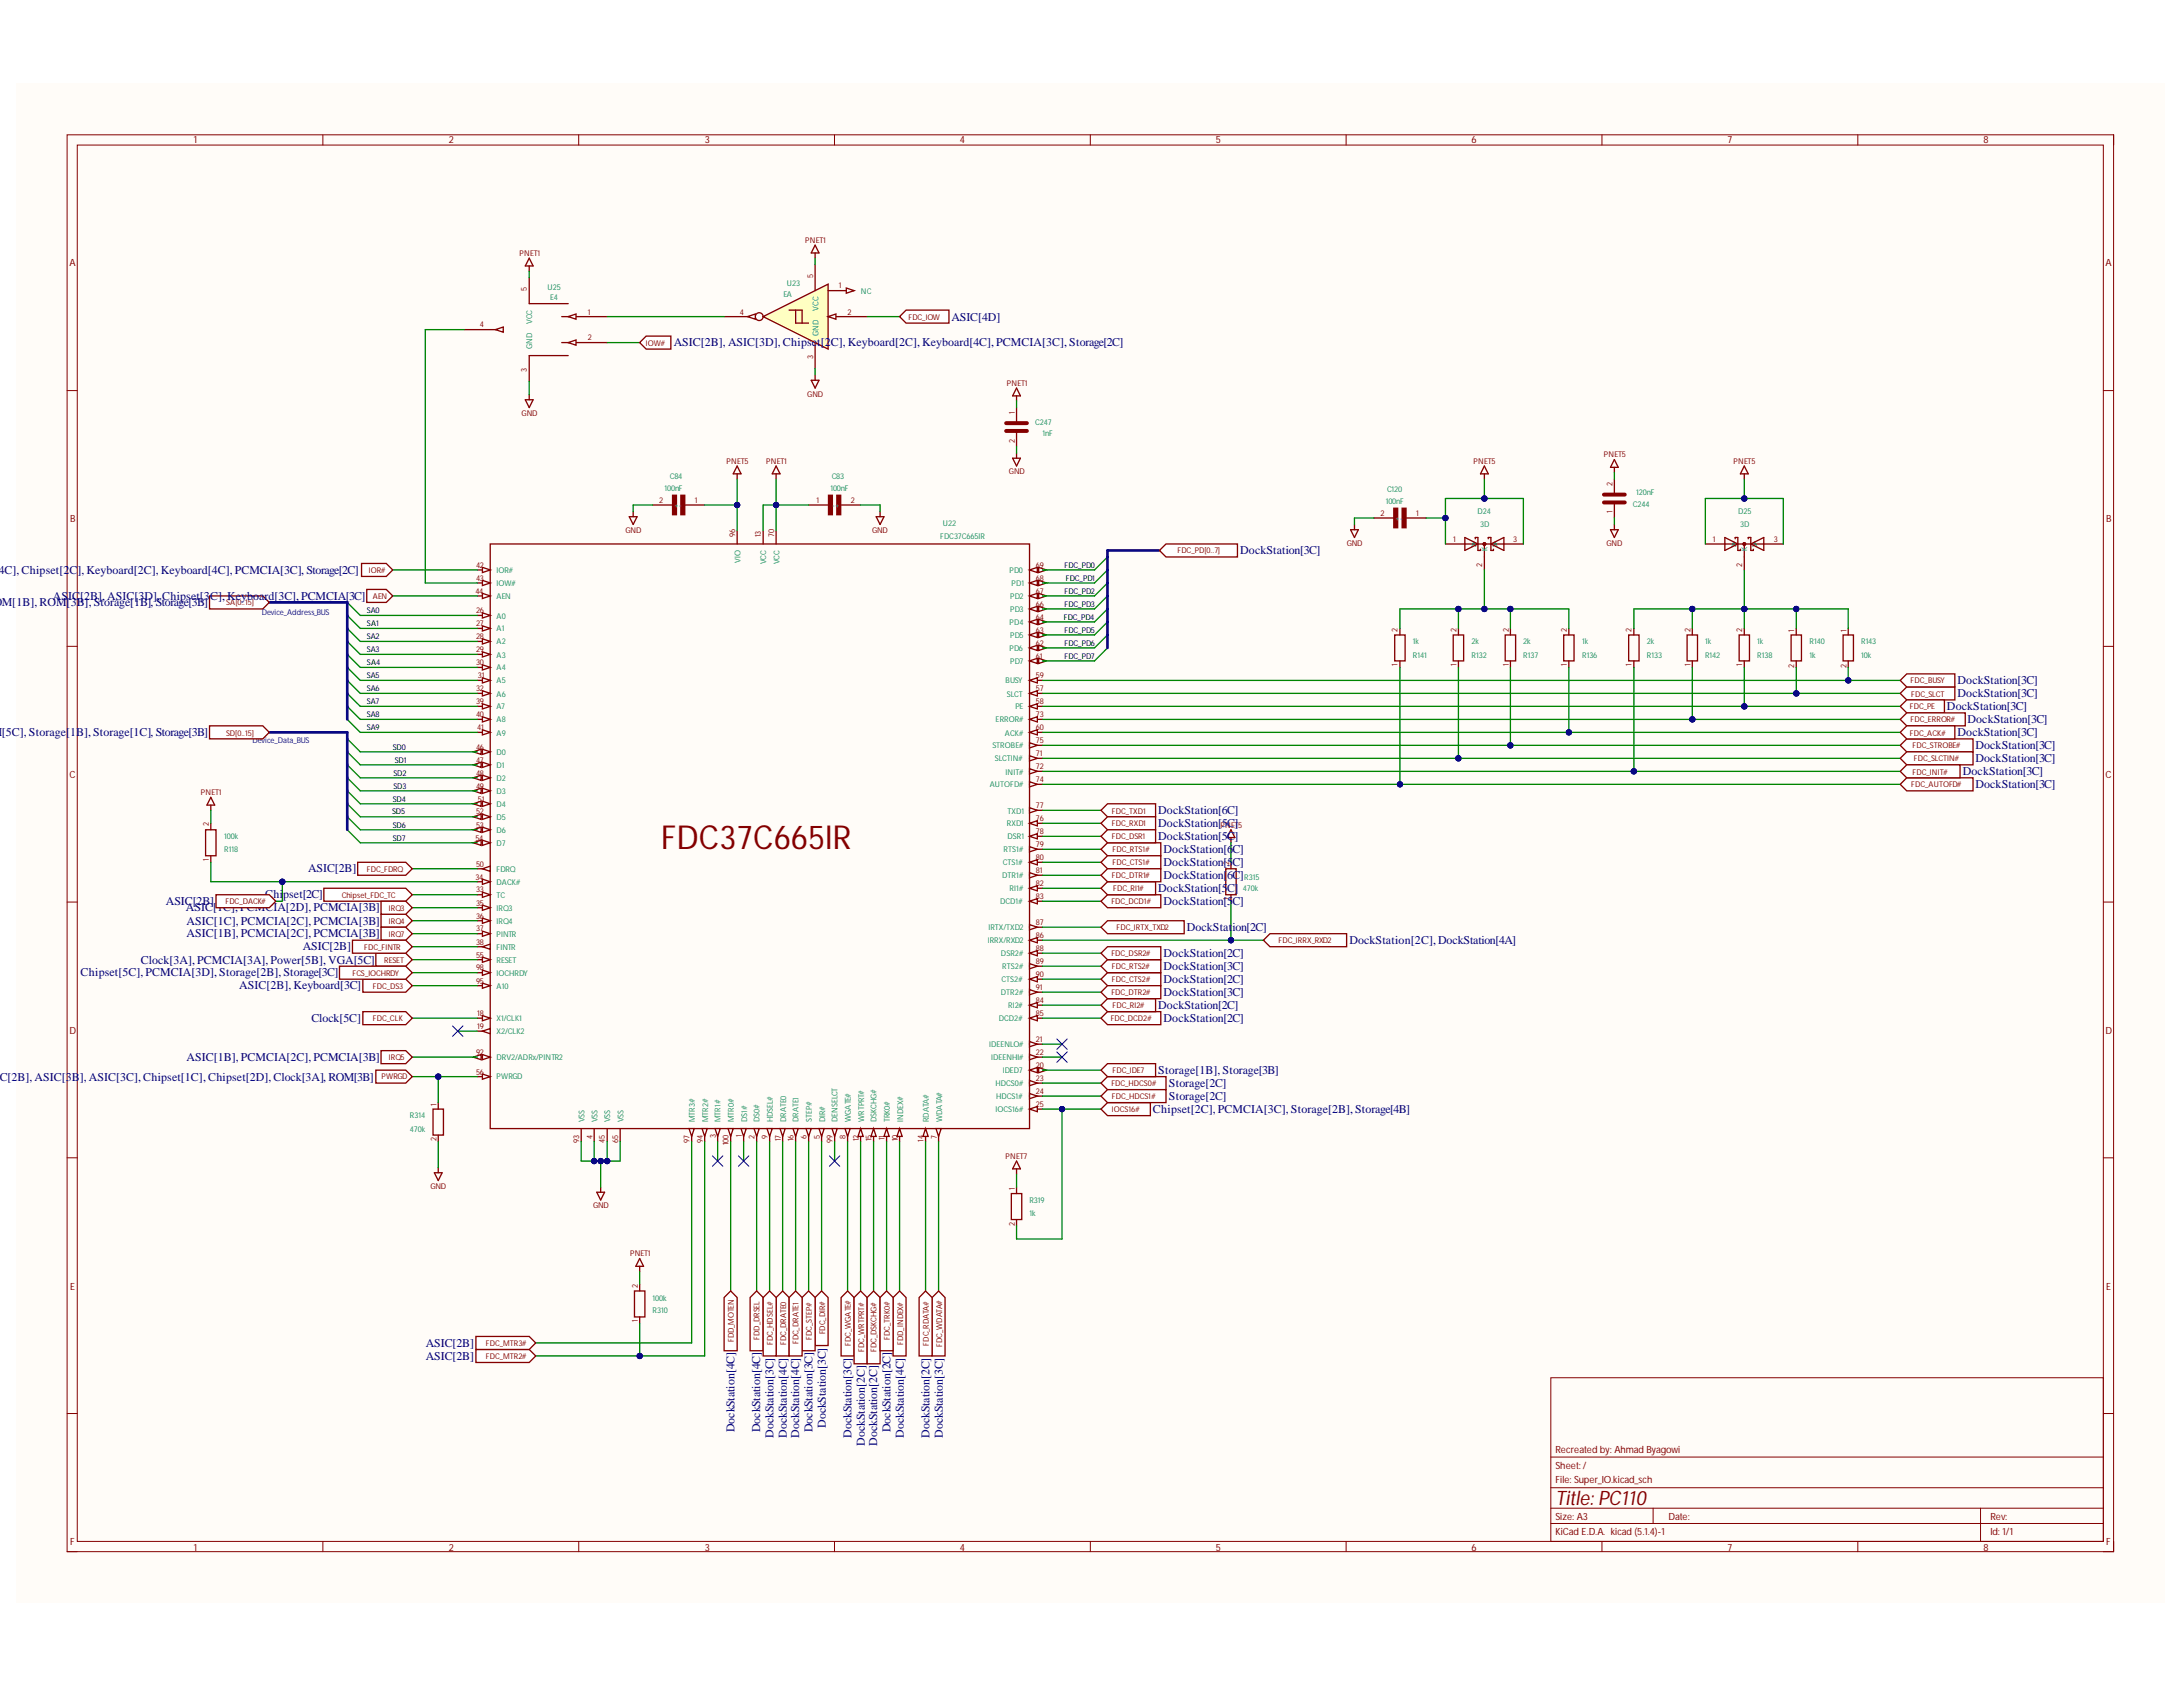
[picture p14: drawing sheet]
<svg xmlns="http://www.w3.org/2000/svg" width="279mm" height="216mm" viewBox="0 0 279 216" stroke-linecap="round" stroke-linejoin="round" font-family="sans-serif">
<defs><g id="words">
<text font-size="4.2" fill="#840000" x="84.6" y="108.6">FDC37C665IR</text>
<text font-size="2.6" fill="#840000" x="199.1" y="192.6">Title: PC110</text>
<g font-size="1.5" fill="#000080">
<text x="121.8" y="41">ASIC[4D]</text>
<text x="86.2" y="44.3">ASIC[2B], ASIC[3D],Chipset[2C], Keyboard[2C],Keyboard[4C],PCMCIA[3C],Storage[2C]</text>
<text x="158.7" y="70.9">DockStation[3C]</text>
<text x="-.9" y="77.6">OM[1B], ROM[3B], Storage[1B], Storage[3B]</text>
<text x="-.7" y="73.4">[4C], Chipset[2C], Keyboard[2C],Keyboard[4C],PCMCIA[3C], Storage[2C]</text>
<text x="6.8" y="76.7">ASIC[2B], ASIC[3D],Chipset[3C], Keyboard[3C],PCMCIA[3C]</text>
<text x="250.5" y="89.2">DockStation[3C]</text>
<text x="250.5" y="87.6">DockStation[3C]</text>
<text x=".2" y="94.2">[5C], Storage[1B], Storage[1C], Storage[3B]</text>
<text x="249.2" y="90.9">DockStation[3C]</text>
<text x="250.5" y="94.2">DockStation[3C]</text>
<text x="251.8" y="92.5">DockStation[3C]</text>
<text x="252.8" y="95.8">DockStation[3C]</text>
<text x="251.2" y="99.2">DockStation[3C]</text>
<text x="252.8" y="100.8">DockStation[3C]</text>
<text x="252.8" y="97.5">DockStation[3C]</text>
<text x="148.2" y="104.2">DockStation[6C]</text>
<text x="148.2" y="105.8">DockStation[5C]</text>
<text x="148.2" y="107.5">DockStation[5C]</text>
<text x="39.4" y="111.7">ASIC[2B]</text>
<text x="148.9" y="109.2">DockStation[6</text>
<text x="148.9" y="110.8">DockStation[5C]</text>
<text x="148.9" y="112.5">DockStation[</text>
<text x="157.1" y="112.5">6C]</text>
<text x="157.7" y="109.2">C]</text>
<text x="21.2" y="115.8">ASIC[2B]</text>
<text x="23.8" y="116.6">ASIC[1C], PCMCIA[2D], PCMCIA[3B]</text>
<text x="23.9" y="118.3">ASIC[1C], PCMCIA[2C],PCMCIA[3B]</text>
<text x="23.9" y="119.9">ASIC[1B], PCMCIA[2C],PCMCIA[3B]</text>
<text x="33.9" y="115">Chipset[2C]</text>
<text x="148.2" y="114.2">DockStation[5</text>
<text x="148.9" y="115.8">DockStation[5</text>
<text x="151.9" y="119.2">DockStat</text>
<text x="157.1" y="114.2">C]</text>
<text x="157.7" y="119.2">ion[2C]</text>
<text x="157.7" y="115.8">C]</text>
<text x="10.3" y="124.9">Chipset[5C], PCMCIA[3D], Storage[2B], Storage[3C]</text>
<text x="18" y="123.3">Clock[3A],PCMCIA[3A], Power[5B],VGA[5C]</text>
<text x="38.8" y="121.6">ASIC[2B]</text>
<text x="148.9" y="125.8">DockStation[2C]</text>
<text x="148.9" y="124.1">DockStation[3C]</text>
<text x="148.9" y="122.5">DockStation[2C]</text>
<text x="172.7" y="120.8">DockStation[2C], DockStation[4A]</text>
<text x="30.6" y="126.6">ASIC[2B], Keyboard[3C]</text>
<text x="39.9" y="130.8">Clock[5C]</text>
<text x="148.2" y="129.1">DockStation[2C]</text>
<text x="148.9" y="130.8">DockStation[2C]</text>
<text x="148.9" y="127.5">DockStation[3C]</text>
<text x="23.9" y="135.8">ASIC[1B], PCMCIA[2C],PCMCIA[3B]</text>
<text x="148.2" y="137.5">Storage[1B], Storage[3B]</text>
<text x="-.6" y="138.3">IC[2B], ASIC[3B], ASIC[3C], Chipset[1C], Chipset[2D], Clock[3A], ROM[3B]</text>
<text x="147.6" y="142.4">Chipset[2C], PCMCIA[3C],Storage[2B], Storage[4B]</text>
<text x="149.6" y="139.1">Storage[2C]</text>
<text x="149.6" y="140.8">Storage[2C]</text>
<text x="54.5" y="174">ASIC[2B]</text>
<text x="54.5" y="172.4">ASIC[2B]</text>
<text x="94" y="183.3" transform="rotate(-90 94 183.3)">DockStation[4C]</text>
<text x="97.3" y="183.3" transform="rotate(-90 97.3 183.3)">DockStation[4C]</text>
<text x="99" y="184" transform="rotate(-90 99 184)">DockStation[3C]</text>
<text x="100.7" y="184" transform="rotate(-90 100.7 184)">DockStation[4C]</text>
<text x="102.3" y="184" transform="rotate(-90 102.3 184)">DockStation[4C]</text>
<text x="104" y="183.3" transform="rotate(-90 104 183.3)">DockStation[3C]</text>
<text x="105.7" y="182.7" transform="rotate(-90 105.7 182.7)">DockStation[3C]</text>
<text x="109" y="184" transform="rotate(-90 109 184)">DockStation[3C]</text>
<text x="110.7" y="185" transform="rotate(-90 110.7 185)">DockStation[2C]</text>
<text x="112.3" y="185" transform="rotate(-90 112.3 185)">DockStation[2C]</text>
<text x="114" y="183.3" transform="rotate(-90 114 183.3)">DockStation[2C]</text>
<text x="115.7" y="184" transform="rotate(-90 115.7 184)">DockStation[4C]</text>
<text x="119" y="184" transform="rotate(-90 119 184)">DockStation[2C]</text>
<text x="120.7" y="184" transform="rotate(-90 120.7 184)">DockStation[3C]</text>
</g>
<g font-size="1.3" fill="#840000">
<text x="24.8" y="18.4">1</text>
<text x="57.5" y="18.4">2</text>
<text x="90.2" y="18.4">3</text>
<text x="122.9" y="18.4">4</text>
<text x="155.6" y="18.4">5</text>
<text x="188.4" y="18.4">6</text>
<text x="221.1" y="18.4">7</text>
<text x="253.8" y="18.4">8</text>
<text x="8.9" y="34.1">A</text>
<text x="269.5" y="34.1">A</text>
<text x="9" y="66.8">B</text>
<text x="269.6" y="66.8">B</text>
<text x="8.9" y="99.6">C</text>
<text x="269.5" y="99.6">C</text>
<text x="8.9" y="132.3">D</text>
<text x="269.5" y="132.3">D</text>
<text x="9" y="165">E</text>
<text x="269.6" y="165">E</text>
<text x="199.1" y="189.7">File: Super_IO.kicad_sch</text>
<text x="199.1" y="188">Sheet: /</text>
<text x="199.1" y="186">Recreated by: Ahmad Byagowi</text>
<text x="9" y="197.8">F</text>
<text x="199.1" y="196.4">KiCad E.D.A. kicad (5.1.4)-1</text>
<text x="199.1" y="194.6">Size: A3</text>
<text x="213.6" y="194.6">Date:</text>
<text x="254.8" y="194.6">Rev:</text>
<text x="254.8" y="196.4">Id: 1/1</text>
<text x="269.6" y="197.8">F</text>
<text x="24.8" y="198.4">1</text>
<text x="57.5" y="198.4">2</text>
<text x="90.2" y="198.4">3</text>
<text x="122.9" y="198.4">4</text>
<text x="155.6" y="198.4">5</text>
<text x="188.4" y="198.4">6</text>
<text x="221.1" y="198.4">7</text>
<text x="253.8" y="198.4">8</text>
</g>
<g font-size="1" fill="#800000">
<text x="66.5" y="32.7">PNET1</text>
<text x="103.1" y="31.1">PNET1</text>
<text x="116.3" y="40.9">FDC_IOW</text>
<text x="82.7" y="44.2">IOW#</text>
<text x="66.8" y="53.2">GND</text>
<text x="103.3" y="50.8">GND</text>
<text x="128.9" y="49.4">PNET1</text>
<text x="93" y="59.4">PNET5</text>
<text x="98.1" y="59.4">PNET1</text>
<text x="188.6" y="59.4">PNET5</text>
<text x="205.3" y="58.5">PNET5</text>
<text x="221.9" y="59.4">PNET5</text>
<text x="129.1" y="60.7">GND</text>
<text x="80" y="68.2">GND</text>
<text x="111.6" y="68.2">GND</text>
<text x="150.7" y="70.8">FDC_PD[0..7]</text>
<text x="172.4" y="69.9">GND</text>
<text x="205.6" y="69.9">GND</text>
<text x="28.9" y="77.5">SA[0..15]</text>
<text x="47.2" y="73.3">IOR#</text>
<text x="47.7" y="76.6">AEN</text>
<text x="244.5" y="87.5">FDC_BUSY</text>
<text x="244.6" y="89.2">FDC_SLCT</text>
<text x="28.9" y="94.2">SD[0..15]</text>
<text x="244.5" y="90.8">FDC_PE</text>
<text x="244.5" y="94.2">FDC_ACK#</text>
<text x="244.5" y="92.5">FDC_ERROR#</text>
<text x="244.8" y="95.8">FDC_STROBE#</text>
<text x="25.7" y="101.8">PNET1</text>
<text x="244.6" y="100.7">FDC_AUTOFD#</text>
<text x="244.8" y="99.1">FDC_INIT#</text>
<text x="245" y="97.4">FDC_SLCTIN#</text>
<text x="142.3" y="104.1">FDC_TXD1</text>
<text x="142.3" y="105.7">FDC_RXD1</text>
<text x="142.3" y="107.4">FDC_DSR1</text>
<text x="156.2" y="105.9">PNET5</text>
<text x="47" y="111.6">FDC_FDRQ</text>
<text x="142.3" y="112.4">FDC_DTR1#</text>
<text x="142.4" y="109">FDC_RTS1#</text>
<text x="142.4" y="110.7">FDC_CTS1#</text>
<text x="28.9" y="115.7">FDC_DACK#</text>
<text x="43.7" y="114.9">Chipset_FDC_TC</text>
<text x="49.8" y="118.3">IRQ4</text>
<text x="49.8" y="119.9">IRQ7</text>
<text x="49.8" y="116.6">IRQ3</text>
<text x="142.2" y="115.7">FDC_DCD1#</text>
<text x="142.5" y="114">FDC_RI1#</text>
<text x="142.9" y="119">FDC_IRTX_TXD2</text>
<text x="45.1" y="124.9">FCS_IOCHRDY</text>
<text x="46.6" y="121.6">FDC_FINTR</text>
<text x="49.2" y="123.2">RESET</text>
<text x="142.2" y="122.4">FDC_DSR2#</text>
<text x="142.3" y="125.7">FDC_CTS2#</text>
<text x="142.3" y="124">FDC_RTS2#</text>
<text x="163.6" y="120.7">FDC_IRRX_RXD2</text>
<text x="47.7" y="126.5">FDC_DS3</text>
<text x="47.7" y="130.7">FDC_CLK</text>
<text x="142.2" y="130.7">FDC_DCD2#</text>
<text x="142.2" y="127.4">FDC_DTR2#</text>
<text x="142.4" y="129">FDC_RI2#</text>
<text x="49.8" y="135.7">IRQ5</text>
<text x="142.4" y="137.4">FDC_IDE7</text>
<text x="48.8" y="138.1">PWRGD</text>
<text x="142.2" y="139">FDC_HDCS0#</text>
<text x="142.3" y="142.4">IOCS16#</text>
<text x="142.3" y="140.7">FDC_HDCS1#</text>
<text x="128.7" y="148.3">PNET7</text>
<text x="55.1" y="152.2">GND</text>
<text x="75.9" y="154.6">GND</text>
<text x="80.6" y="160.8">PNET1</text>
<text x="62.2" y="173.9">FDC_MTR2#</text>
<text x="62.2" y="172.2">FDC_MTR3#</text>
<text x="93.9" y="171.8" transform="rotate(-90 93.9 171.8)">FDD_MOTEN</text>
<text x="97.2" y="171.5" transform="rotate(-90 97.2 171.5)">FDD_DRSEL</text>
<text x="98.9" y="172.1" transform="rotate(-90 98.9 172.1)">FDC_HDSEL#</text>
<text x="100.6" y="172.1" transform="rotate(-90 100.6 172.1)">FDC_DRATE0</text>
<text x="102.2" y="172.1" transform="rotate(-90 102.2 172.1)">FDC_DRATE1</text>
<text x="103.9" y="171.5" transform="rotate(-90 103.9 171.5)">FDC_STEP#</text>
<text x="105.6" y="170.8" transform="rotate(-90 105.6 170.8)">FDC_DIR#</text>
<text x="108.9" y="172.3" transform="rotate(-90 108.9 172.3)">FDC_WGATE#</text>
<text x="110.6" y="173.1" transform="rotate(-90 110.6 173.1)">FDC_WRTPRT#</text>
<text x="112.2" y="173.1" transform="rotate(-90 112.2 173.1)">FDC_DSKCHG#</text>
<text x="113.9" y="171.5" transform="rotate(-90 113.9 171.5)">FDC_TRK0#</text>
<text x="115.6" y="172.1" transform="rotate(-90 115.6 172.1)">FDD_INDEX#</text>
<text x="118.9" y="172.2" transform="rotate(-90 118.9 172.2)">FDC_RDATA#</text>
<text x="120.6" y="172.4" transform="rotate(-90 120.6 172.4)">FDC_WDATA#</text>
</g>
<g font-size="1" fill="#840000">
<text x="104.1" y="35.5" transform="rotate(-90 104.1 35.5)">5</text>
<text x="61.4" y="41.9">4</text>
<text x="67.4" y="37.2" transform="rotate(-90 67.4 37.2)">5</text>
<text x="75.2" y="40.3">1</text>
<text x="94.7" y="40.3">4</text>
<text x="107.4" y="36.9">1</text>
<text x="108.5" y="40.3">2</text>
<text x="67.4" y="47.6" transform="rotate(-90 67.4 47.6)">3</text>
<text x="75.2" y="43.6">2</text>
<text x="104.1" y="45.9" transform="rotate(-90 104.1 45.9)">3</text>
<text x="129.9" y="53" transform="rotate(-90 129.9 53)">1</text>
<text x="129.9" y="56.7" transform="rotate(-90 129.9 56.7)">2</text>
<text x="84.4" y="64.4">2</text>
<text x="88.9" y="64.4">1</text>
<text x="104.5" y="64.4">1</text>
<text x="108.9" y="64.4">2</text>
<text x="176.7" y="66">2</text>
<text x="181.2" y="66">1</text>
<text x="206.4" y="65.6" transform="rotate(-90 206.4 65.6)">1</text>
<text x="206.4" y="62.2" transform="rotate(-90 206.4 62.2)">2</text>
<text x="94.1" y="68.8" transform="rotate(-90 94.1 68.8)">96</text>
<text x="97.4" y="68.8" transform="rotate(-90 97.4 68.8)">13</text>
<text x="99.1" y="68.8" transform="rotate(-90 99.1 68.8)">70</text>
<text x="186" y="69.4">1</text>
<text x="193.7" y="69.4">3</text>
<text x="219.2" y="69.4">1</text>
<text x="227" y="69.4">3</text>
<text x="60.8" y="76">44</text>
<text x="60.9" y="74.4">43</text>
<text x="60.9" y="72.7">42</text>
<text x="132.6" y="77.7">66</text>
<text x="132.6" y="76">67</text>
<text x="132.6" y="74.4">68</text>
<text x="132.6" y="72.7">69</text>
<text x="189.7" y="72.6" transform="rotate(-90 189.7 72.6)">2</text>
<text x="223" y="72.6" transform="rotate(-90 223 72.6)">2</text>
<text x="60.9" y="83.5">29</text>
<text x="60.9" y="81.8">28</text>
<text x="60.9" y="80.1">27</text>
<text x="60.9" y="78.5">26</text>
<text x="132.6" y="82.6">62</text>
<text x="132.6" y="81">63</text>
<text x="132.6" y="79.3">64</text>
<text x="178.9" y="80.9" transform="rotate(-90 178.9 80.9)">2</text>
<text x="186.4" y="80.9" transform="rotate(-90 186.4 80.9)">2</text>
<text x="193.1" y="80.9" transform="rotate(-90 193.1 80.9)">2</text>
<text x="200.5" y="80.9" transform="rotate(-90 200.5 80.9)">2</text>
<text x="208.8" y="80.9" transform="rotate(-90 208.8 80.9)">2</text>
<text x="216.4" y="80.9" transform="rotate(-90 216.4 80.9)">2</text>
<text x="223" y="80.9" transform="rotate(-90 223 80.9)">2</text>
<text x="229.6" y="80.9" transform="rotate(-90 229.6 80.9)">1</text>
<text x="236.3" y="80.9" transform="rotate(-90 236.3 80.9)">1</text>
<text x="60.9" y="85.1">30</text>
<text x="60.9" y="88.5">32</text>
<text x="61.2" y="86.8">31</text>
<text x="132.6" y="88.5">57</text>
<text x="132.6" y="86.8">59</text>
<text x="132.6" y="84.3">61</text>
<text x="178.9" y="85.3" transform="rotate(-90 178.9 85.3)">1</text>
<text x="186.4" y="85.3" transform="rotate(-90 186.4 85.3)">1</text>
<text x="193.1" y="85.3" transform="rotate(-90 193.1 85.3)">1</text>
<text x="200.5" y="85.3" transform="rotate(-90 200.5 85.3)">1</text>
<text x="208.8" y="85.3" transform="rotate(-90 208.8 85.3)">1</text>
<text x="216.4" y="85.3" transform="rotate(-90 216.4 85.3)">1</text>
<text x="223" y="85.3" transform="rotate(-90 223 85.3)">1</text>
<text x="229.6" y="85.4" transform="rotate(-90 229.6 85.4)">2</text>
<text x="236.3" y="85.4" transform="rotate(-90 236.3 85.4)">2</text>
<text x="60.9" y="95.9">46</text>
<text x="60.9" y="91.8">40</text>
<text x="60.9" y="90.1">39</text>
<text x="61.1" y="93.5">41</text>
<text x="132.6" y="90.1">58</text>
<text x="132.6" y="91.8">73</text>
<text x="132.6" y="93.5">60</text>
<text x="132.6" y="95.1">75</text>
<text x="60.9" y="100.9">49</text>
<text x="60.9" y="99.3">48</text>
<text x="60.9" y="97.6">47</text>
<text x="132.6" y="96.8">71</text>
<text x="132.6" y="100.1">74</text>
<text x="132.6" y="98.5">72</text>
<text x="26.7" y="105.7" transform="rotate(-90 26.7 105.7)">2</text>
<text x="60.8" y="107.6">54</text>
<text x="60.9" y="105.9">53</text>
<text x="60.9" y="104.2">52</text>
<text x="61.2" y="102.6">51</text>
<text x="132.6" y="106.8">78</text>
<text x="132.6" y="105.1">76</text>
<text x="132.6" y="103.5">77</text>
<text x="26.7" y="110.2" transform="rotate(-90 26.7 110.2)">1</text>
<text x="60.8" y="112.6">34</text>
<text x="60.9" y="110.9">50</text>
<text x="132.6" y="113.4">82</text>
<text x="132.6" y="111.7">81</text>
<text x="132.6" y="110.1">80</text>
<text x="132.6" y="108.4">79</text>
<text x="157.3" y="110.7" transform="rotate(-90 157.3 110.7)">2</text>
<text x="60.9" y="115.9">35</text>
<text x="60.9" y="114.2">33</text>
<text x="60.9" y="119.2">37</text>
<text x="60.9" y="117.6">36</text>
<text x="132.6" y="115">83</text>
<text x="132.6" y="118.4">87</text>
<text x="157.3" y="115.2" transform="rotate(-90 157.3 115.2)">1</text>
<text x="60.9" y="125.9">95</text>
<text x="60.9" y="124.2">98</text>
<text x="60.9" y="122.6">55</text>
<text x="60.9" y="120.9">38</text>
<text x="132.6" y="125">90</text>
<text x="132.6" y="123.4">89</text>
<text x="132.6" y="121.7">88</text>
<text x="132.6" y="120">86</text>
<text x="61.1" y="131.7">19</text>
<text x="61.1" y="130">18</text>
<text x="132.6" y="130">85</text>
<text x="132.6" y="128.4">84</text>
<text x="132.6" y="126.7">91</text>
<text x="60.9" y="137.5">56</text>
<text x="60.9" y="135">92</text>
<text x="132.6" y="136.7">20</text>
<text x="132.6" y="135">22</text>
<text x="132.6" y="133.3">21</text>
<text x="55.8" y="141.5" transform="rotate(-90 55.8 141.5)">1</text>
<text x="132.6" y="138.3">23</text>
<text x="132.6" y="140">24</text>
<text x="132.6" y="141.7">25</text>
<text x="55.8" y="146.1" transform="rotate(-90 55.8 146.1)">2</text>
<text x="74.1" y="146.3" transform="rotate(-90 74.1 146.3)">93</text>
<text x="75.8" y="145.7" transform="rotate(-90 75.8 145.7)">4</text>
<text x="77.4" y="146.3" transform="rotate(-90 77.4 146.3)">45</text>
<text x="79.1" y="146.3" transform="rotate(-90 79.1 146.3)">65</text>
<text x="88.3" y="146.3" transform="rotate(-90 88.3 146.3)">97</text>
<text x="89.9" y="146.3" transform="rotate(-90 89.9 146.3)">94</text>
<text x="91.6" y="145.7" transform="rotate(-90 91.6 145.7)">3</text>
<text x="93.2" y="146.6" transform="rotate(-90 93.2 146.6)">100</text>
<text x="94.9" y="145.5" transform="rotate(-90 94.9 145.5)">1</text>
<text x="96.5" y="145.7" transform="rotate(-90 96.5 145.7)">2</text>
<text x="98.2" y="145.7" transform="rotate(-90 98.2 145.7)">9</text>
<text x="99.9" y="146.1" transform="rotate(-90 99.9 146.1)">17</text>
<text x="101.5" y="146.1" transform="rotate(-90 101.5 146.1)">16</text>
<text x="103.2" y="145.7" transform="rotate(-90 103.2 145.7)">6</text>
<text x="104.9" y="145.7" transform="rotate(-90 104.9 145.7)">5</text>
<text x="106.5" y="146.3" transform="rotate(-90 106.5 146.3)">99</text>
<text x="108.2" y="145.7" transform="rotate(-90 108.2 145.7)">8</text>
<text x="109.9" y="146.1" transform="rotate(-90 109.9 146.1)">12</text>
<text x="111.5" y="146.1" transform="rotate(-90 111.5 146.1)">15</text>
<text x="113.2" y="145.9" transform="rotate(-90 113.2 145.9)">11</text>
<text x="114.9" y="146.1" transform="rotate(-90 114.9 146.1)">10</text>
<text x="118.2" y="146.2" transform="rotate(-90 118.2 146.2)">14</text>
<text x="119.9" y="145.7" transform="rotate(-90 119.9 145.7)">7</text>
<text x="129.9" y="152.3" transform="rotate(-90 129.9 152.3)">1</text>
<text x="129.9" y="156.9" transform="rotate(-90 129.9 156.9)">2</text>
<text x="81.7" y="164.8" transform="rotate(-90 81.7 164.8)">2</text>
<text x="81.7" y="169.2" transform="rotate(-90 81.7 169.2)">1</text>
</g>
<g font-size="1" fill="#008484">
<text x="68.1" y="41.5" transform="rotate(-90 68.1 41.5)">VCC</text>
<text x="70.1" y="37.1">U25</text>
<text x="70.4" y="38.4">E4</text>
<text x="100.3" y="38.1">EA</text>
<text x="100.7" y="36.5">U23</text>
<text x="104.8" y="39.8" transform="rotate(-90 104.8 39.8)">VCC</text>
<text x="110.2" y="37.6">NC</text>
<text x="68.1" y="44.7" transform="rotate(-90 68.1 44.7)">GND</text>
<text x="104.8" y="43" transform="rotate(-90 104.8 43)">GND</text>
<text x="132.5" y="54.4">C247</text>
<text x="133.4" y="55.8">1nF</text>
<text x="85" y="62.9">100nF</text>
<text x="85.7" y="61.3">C84</text>
<text x="86.2" y="65.1">+-</text>
<text x="106.3" y="62.9">100nF</text>
<text x="106.4" y="65.1">-+</text>
<text x="106.4" y="61.3">C83</text>
<text x="177.4" y="64.5">100nF</text>
<text x="177.5" y="63">C120</text>
<text x="189.1" y="65.8">D24</text>
<text x="209" y="64.9">C244</text>
<text x="209.4" y="63.4">120nF</text>
<text x="222.5" y="65.8">D25</text>
<text x="94.8" y="72" transform="rotate(-90 94.8 72)">VIO</text>
<text x="120.3" y="69">FDC37C665IR</text>
<text x="120.7" y="67.3">U22</text>
<text x="178.5" y="66.7">+-</text>
<text x="188.4" y="70">A</text>
<text x="189.5" y="67.5">3D</text>
<text x="190.4" y="70.5" transform="rotate(-90 190.4 70.5)">K</text>
<text x="191.1" y="70">A</text>
<text x="221.6" y="70">A</text>
<text x="222.7" y="67.5">3D</text>
<text x="223.6" y="70.5" transform="rotate(-90 223.6 70.5)">K</text>
<text x="224.3" y="70">A</text>
<text x="63.5" y="76.6">AEN</text>
<text x="63.5" y="75">IOW#</text>
<text x="63.5" y="73.3">IOR#</text>
<text x="98.1" y="72.2" transform="rotate(-90 98.1 72.2)">VCC</text>
<text x="99.8" y="72.2" transform="rotate(-90 99.8 72.2)">VCC</text>
<text x="129.2" y="73.3">PD0</text>
<text x="129.3" y="76.6">PD2</text>
<text x="129.5" y="75">PD1</text>
<text x="63.5" y="82.5">A2</text>
<text x="63.5" y="80.8">A1</text>
<text x="63.5" y="79.2">A0</text>
<text x="129.2" y="83.3">PD6</text>
<text x="129.2" y="79.9">PD4</text>
<text x="129.3" y="81.6">PD5</text>
<text x="129.3" y="78.3">PD3</text>
<text x="180.8" y="82.5">1k</text>
<text x="188.4" y="82.5">2k</text>
<text x="195" y="82.5">2k</text>
<text x="202.5" y="82.5">1k</text>
<text x="210.8" y="82.5">2k</text>
<text x="218.2" y="82.5">1k</text>
<text x="224.9" y="82.5">1k</text>
<text x="231.6" y="82.5">R140</text>
<text x="238.2" y="82.5">R143</text>
<text x="63.5" y="87.5">A5</text>
<text x="63.5" y="85.8">A4</text>
<text x="63.5" y="84.2">A3</text>
<text x="63.5" y="89.2">A6</text>
<text x="128.7" y="87.5">BUSY</text>
<text x="128.9" y="89.2">SLCT</text>
<text x="129.3" y="84.9">PD7</text>
<text x="180.8" y="84.2">R141</text>
<text x="188.4" y="84.2">R132</text>
<text x="195" y="84.2">R137</text>
<text x="202.5" y="84.2">R136</text>
<text x="210.8" y="84.2">R133</text>
<text x="218.2" y="84.2">R142</text>
<text x="224.9" y="84.2">R138</text>
<text x="231.6" y="84.2">1k</text>
<text x="238.2" y="84.2">10k</text>
<text x="63.5" y="94.2">A9</text>
<text x="63.5" y="92.5">A8</text>
<text x="63.5" y="90.8">A7</text>
<text x="127" y="95.8">STROBE#</text>
<text x="127.4" y="92.5">ERROR#</text>
<text x="128.6" y="94.2">ACK#</text>
<text x="130" y="90.8">PE</text>
<text x="63.5" y="101.6">D3</text>
<text x="63.5" y="99.9">D2</text>
<text x="63.5" y="98.3">D1</text>
<text x="63.5" y="96.6">D0</text>
<text x="126.7" y="100.7">AUTOFD#</text>
<text x="127.3" y="97.4">SLCTIN#</text>
<text x="128.7" y="99.1">INIT#</text>
<text x="28.7" y="107.4">100k</text>
<text x="63.5" y="106.6">D6</text>
<text x="63.5" y="104.9">D5</text>
<text x="63.5" y="103.3">D4</text>
<text x="128.9" y="105.7">RXD1</text>
<text x="129" y="107.4">DSR1</text>
<text x="129" y="104.1">TXD1</text>
<text x="28.7" y="109">R118</text>
<text x="63.5" y="108.3">D7</text>
<text x="63.5" y="111.6">FDRQ</text>
<text x="63.5" y="113.3">DACK#</text>
<text x="128.3" y="112.4">DTR1#</text>
<text x="128.4" y="110.7">CTS1#</text>
<text x="128.4" y="109">RTS1#</text>
<text x="159.2" y="112.6">R315</text>
<text x="63.5" y="116.6">IRQ3</text>
<text x="63.5" y="114.9">TC</text>
<text x="63.5" y="119.9">PINTR</text>
<text x="63.5" y="118.3">IRQ4</text>
<text x="126.5" y="119">IRTX/TXD2</text>
<text x="128" y="115.7">DCD1#</text>
<text x="129.2" y="114">RI1#</text>
<text x="159.1" y="114">470k</text>
<text x="63.5" y="124.9">IOCHRDY</text>
<text x="63.5" y="123.2">RESET</text>
<text x="63.5" y="121.6">FINTR</text>
<text x="126.4" y="120.7">IRRX/RXD2</text>
<text x="128.1" y="122.4">DSR2#</text>
<text x="128.2" y="125.7">CTS2#</text>
<text x="128.3" y="124">RTS2#</text>
<text x="63.5" y="130.7">X1/CLK1</text>
<text x="63.5" y="126.5">A10</text>
<text x="127.9" y="130.7">DCD2#</text>
<text x="128.1" y="127.4">DTR2#</text>
<text x="129" y="129">RI2#</text>
<text x="63.5" y="135.7">DRV2/ADRx/PINTR2</text>
<text x="63.5" y="132.4">X2/CLK2</text>
<text x="126.6" y="134">IDEENLO#</text>
<text x="126.8" y="135.7">IDEENHI#</text>
<text x="128.4" y="137.4">IDED7</text>
<text x="52.5" y="143.1">R314</text>
<text x="63.5" y="138.1">PWRGD</text>
<text x="74.8" y="143.6" transform="rotate(-90 74.8 143.6)">VSS</text>
<text x="76.5" y="143.6" transform="rotate(-90 76.5 143.6)">VSS</text>
<text x="78.1" y="143.6" transform="rotate(-90 78.1 143.6)">VSS</text>
<text x="79.8" y="143.6" transform="rotate(-90 79.8 143.6)">VSS</text>
<text x="88.9" y="143.6" transform="rotate(-90 88.9 143.6)">MTR3#</text>
<text x="90.6" y="143.6" transform="rotate(-90 90.6 143.6)">MTR2#</text>
<text x="92.2" y="143.6" transform="rotate(-90 92.2 143.6)">MTR1#</text>
<text x="93.9" y="143.6" transform="rotate(-90 93.9 143.6)">MTR0#</text>
<text x="95.6" y="143.6" transform="rotate(-90 95.6 143.6)">DS1#</text>
<text x="97.2" y="143.6" transform="rotate(-90 97.2 143.6)">DS0#</text>
<text x="98.9" y="143.6" transform="rotate(-90 98.9 143.6)">HDSEL#</text>
<text x="100.6" y="143.6" transform="rotate(-90 100.6 143.6)">DRATE0</text>
<text x="102.2" y="143.6" transform="rotate(-90 102.2 143.6)">DRATE1</text>
<text x="103.9" y="143.6" transform="rotate(-90 103.9 143.6)">STEP#</text>
<text x="105.6" y="143.6" transform="rotate(-90 105.6 143.6)">DIR#</text>
<text x="107.2" y="143.6" transform="rotate(-90 107.2 143.6)">DENSELCT</text>
<text x="108.9" y="143.6" transform="rotate(-90 108.9 143.6)">WGATE#</text>
<text x="110.6" y="143.6" transform="rotate(-90 110.6 143.6)">WRTPRT#</text>
<text x="112.2" y="143.6" transform="rotate(-90 112.2 143.6)">DSKCHG#</text>
<text x="113.9" y="143.6" transform="rotate(-90 113.9 143.6)">TRK0#</text>
<text x="115.6" y="143.6" transform="rotate(-90 115.6 143.6)">INDEX#</text>
<text x="118.9" y="143.6" transform="rotate(-90 118.9 143.6)">RDATA#</text>
<text x="120.6" y="143.6" transform="rotate(-90 120.6 143.6)">WDATA#</text>
<text x="127.4" y="139">HDCS0#</text>
<text x="127.4" y="142.4">IOCS16#</text>
<text x="127.5" y="140.7">HDCS1#</text>
<text x="52.5" y="144.8">470k</text>
<text x="131.7" y="155.6">1k</text>
<text x="131.7" y="154">R319</text>
<text x="83.5" y="166.5">100k</text>
<text x="83.5" y="168.1">R310</text>
</g>
<g font-size="1">
<text x="136.2" y="77.7">FDC_PD3</text>
<text x="136.2" y="76">FDC_PD2</text>
<text x="136.2" y="72.7">FDC_PD0</text>
<text x="136.4" y="74.4">FDC_PD1</text>
<text x="47" y="83.5">SA3</text>
<text x="47" y="81.8">SA2</text>
<text x="47" y="78.5">SA0</text>
<text x="47" y="80.1">SA1</text>
<text x="136.1" y="79.3">FDC_PD4</text>
<text x="136.2" y="82.6">FDC_PD6</text>
<text x="136.2" y="81">FDC_PD5</text>
<text x="47" y="85.1">SA4</text>
<text x="47" y="86.8">SA5</text>
<text x="47" y="88.5">SA6</text>
<text x="136.2" y="84.3">FDC_PD7</text>
<text x="47" y="91.8">SA8</text>
<text x="47" y="93.5">SA9</text>
<text x="47" y="90.1">SA7</text>
<text x="50.3" y="95.9">SD0</text>
<text x="50.3" y="99.3">SD2</text>
<text x="50.3" y="100.9">SD3</text>
<text x="50.5" y="97.6">SD1</text>
<text x="50.2" y="104.2">SD5</text>
<text x="50.3" y="107.6">SD7</text>
<text x="50.3" y="102.6">SD4</text>
<text x="50.3" y="105.9">SD6</text>
</g>
<g font-size="1" fill="#0000c2">
<text x="33.5" y="78.7">Device_Address_BUS</text>
<text x="32.3" y="95.1">Device_Data_BUS</text>
</g>
</g></defs>
<g fill="#fffcf8">
<path d="M2 10.7h275.1v194.4h-275.1z" fill-rule="evenodd"/>
<path d="M2 10.7h275.1v194.4h-275.1z" fill-rule="evenodd"/>
</g>
<g fill="none" stroke="#840000" stroke-width=".13">
<path d="M8.6 17.3h261.9v181.3h-261.9zM9.9 18.6h259.3v178.7h-259.3zM41.3 17.3v1.3M74.1 17.3v1.3M106.8 17.3v1.3M139.5 17.3v1.3M172.3 17.3v1.3M205 17.3v1.3M237.8 17.3v1.3M270.5 17.3v1.3M8.6 50h1.3M269.2 50h1.3"/>
<path d="M8.6 82.7h1.3M269.2 82.7h1.3M8.6 115.4h1.3M269.2 115.4h1.3M8.6 148.2h1.3M269.2 148.2h1.3M198.5 176.3h70.7v21h-70.7zM8.6 180.9h1.3M8.6 198.6h1.3M41.3 197.3v1.3M74.1 197.3v1.3M106.8 197.3v1.3"/>
<path d="M139.6 197.3v1.3M172.3 197.3v1.3M198.5 195h70.7M198.5 193h70.7M198.5 190.4h70.7M198.5 186.5h70.7M205 197.3v1.3M211.6 193v2M237.8 197.3v1.3M253.5 193v4.3M269.2 180.9h1.3M270.5 197.3v1.3h-1.3"/>
</g>
<path d="M67.7 38.9h5M67.7 45.5h5M71.9 40.5h5.8M71.9 43.8h.8" fill="none" stroke="#840000" stroke-width=".17"/>
<path d="M72.7 40.5l1-.3v.7z" fill="#f8fcff"/>
<path d="M72.7 40.5l1-.3v.7zM72.7 43.8h5" fill="none" stroke="#840000" stroke-width=".17"/>
<path d="M72.7 43.8l1-.3v.7z" fill="#f8fcff"/>
<path d="M67.7 35.5v3.4M59.4 42.2h5M67.7 45.5v3.3M72.7 43.8l1-.3v.7z" fill="none" stroke="#840000" stroke-width=".17"/>
<path d="M63.4 42.2l1-.3v.6z" fill="#f8fcff"/>
<g fill="none" stroke="#840000" stroke-width=".17">
<path d="M63.4 42.2l1-.3v.6zM62.7 69.6h69.1v74.8h-69.1zM185 69.6h10M187.5 68.8l1.7 .8-1.7 .8zM188.8 69v-.2h.4v1.6h.3v-.1M190 69.6v3.3M190.5 69v-.2h.3v1.6h.3v-.1M190.8 69.6l1.7-.8v1.6zM218.3 69.6h9.9M220.8 68.8l1.6 .8-1.6 .8zM222.1 69v-.2h.3v1.6h.4v-.1M223.2 69.6v3.3"/>
<path d="M223.8 69v-.2h.3v1.6h.3v-.1M224.1 69.6l1.6-.8v1.6zM131.8 90.4h1.6M178.5 81.3h1.3v3.3h-1.3zM179.2 80.4v.9M179.2 84.6v.8M192.6 81.3h1.4v3.3h-1.4zM193.3 80.4v.9M193.3 84.6v.8M200.1 81.3h1.4v3.3h-1.4zM200.8 80.4v.9M200.8 84.6v.8"/>
<path d="M215.9 81.3h1.4v3.3h-1.4zM216.6 80.4v.9M216.6 84.6v.8M222.6 81.3h1.3v3.3h-1.3zM223.2 80.4v.9M223.2 84.6v.8M235.9 81.3h1.3v3.3h-1.3zM236.6 80.4v.9M236.6 84.6v.8M26.3 106.2h1.3v3.3h-1.3zM27 105.4v.8M27 109.5v.9"/>
<path d="M156.9 111.2h1.3v3.3h-1.3zM157.5 110.4v.8M157.5 114.5v.8M129.4 152.8h1.4v3.3h-1.4zM130.1 151.9v.9M130.1 156.1v.8M81.2 165.2h1.3v3.3h-1.3zM81.9 164.4v.8M81.9 168.5v.9"/>
<circle cx="190" cy="69.6" r=".17"/>
<circle cx="223.3" cy="69.6" r=".17"/>
</g>
<g fill="none" stroke="#800000" stroke-width=".17">
<path d="M104.3 31.4l.5 1h-1zM104.3 32.4v.6M99.3 59.6l.5 1h-1zM129.6 58.6h1l-.5 1zM130.1 49.7l.5 1h-1zM130.1 50.7v.6M130.1 58v.6M190 59.6l.5 1h-1zM80.5 66.1h1l-.5 1zM81 65.5v.6M99.3 60.6v.7M190 60.6v.7"/>
<path d="M27 102l.5 1h-1zM27 103v.7M55.6 150.1h1l-.5 1zM56.1 149.4v.7M76.4 152.6h1l-.5 1zM76.9 151.9v.7M81.9 161.1l.5 1h-1zM81.9 162.1v.6"/>
</g>
<path d="M131.8 90.4l1-.3v.6z" fill="#f8fcff"/>
<path d="M131.8 90.4l1-.3v.6zM131.8 88.7h1.6" fill="none" stroke="#840000" stroke-width=".17"/>
<path d="M131.8 88.7l1-.3v.7z" fill="#f8fcff"/>
<path d="M131.8 88.7l1-.3v.7zM131.8 87.1h1.6" fill="none" stroke="#840000" stroke-width=".17"/>
<path d="M131.8 87.1l1-.4v.7z" fill="#f8fcff"/>
<path d="M131.8 87.1l1-.4v.7zM131.8 84.6h1.6" fill="none" stroke="#840000" stroke-width=".17"/>
<path d="M131.8 84.6l1-.4v.7z" fill="#f8fcff"/>
<path d="M131.8 84.6l1-.4v.7z" fill="none" stroke="#840000" stroke-width=".17"/>
<path d="M132.9 84.2l1 .4-1 .3z" fill="#f8fcff"/>
<path d="M131.8 82.9h1.6M132.9 84.2l1 .4-1 .3z" fill="none" stroke="#840000" stroke-width=".17"/>
<path d="M131.8 82.9l1-.3v.7z" fill="#f8fcff"/>
<path d="M131.8 82.9l1-.3v.7z" fill="none" stroke="#840000" stroke-width=".17"/>
<path d="M132.9 82.6l1 .3-1 .4z" fill="#f8fcff"/>
<path d="M131.8 81.3h1.6M132.9 82.6l1 .3-1 .4z" fill="none" stroke="#840000" stroke-width=".17"/>
<path d="M131.8 81.3l1-.4v.7z" fill="#f8fcff"/>
<path d="M131.8 81.3l1-.4v.7z" fill="none" stroke="#840000" stroke-width=".17"/>
<path d="M132.9 80.9l1 .4-1 .3z" fill="#f8fcff"/>
<path d="M131.8 79.6h1.6M132.9 80.9l1 .4-1 .3z" fill="none" stroke="#840000" stroke-width=".17"/>
<path d="M131.8 79.6l1-.3v.6z" fill="#f8fcff"/>
<path d="M131.8 79.6l1-.3v.6z" fill="none" stroke="#840000" stroke-width=".17"/>
<path d="M132.9 79.3l1 .3-1 .3z" fill="#f8fcff"/>
<path d="M131.8 77.9h1.6M132.9 79.3l1 .3-1 .3z" fill="none" stroke="#840000" stroke-width=".17"/>
<path d="M131.8 77.9l1-.3v.7z" fill="#f8fcff"/>
<path d="M131.8 77.9l1-.3v.7z" fill="none" stroke="#840000" stroke-width=".17"/>
<path d="M132.9 77.6l1 .3-1 .4z" fill="#f8fcff"/>
<path d="M131.8 76.3h1.6M132.9 77.6l1 .3-1 .4z" fill="none" stroke="#840000" stroke-width=".17"/>
<path d="M131.8 76.3l1-.4v.7z" fill="#f8fcff"/>
<path d="M131.8 76.3l1-.4v.7z" fill="none" stroke="#840000" stroke-width=".17"/>
<path d="M132.9 75.9l1 .4-1 .3z" fill="#f8fcff"/>
<path d="M131.8 74.6h1.6M132.9 75.9l1 .4-1 .3z" fill="none" stroke="#840000" stroke-width=".17"/>
<path d="M131.8 74.6l1-.3v.6z" fill="#f8fcff"/>
<path d="M131.8 74.6l1-.3v.6z" fill="none" stroke="#840000" stroke-width=".17"/>
<path d="M132.9 74.3l1 .3-1 .3z" fill="#f8fcff"/>
<path d="M131.8 72.9h1.6M132.9 74.3l1 .3-1 .3z" fill="none" stroke="#840000" stroke-width=".17"/>
<path d="M131.8 72.9l1-.3v.7z" fill="#f8fcff"/>
<path d="M131.8 72.9l1-.3v.7z" fill="none" stroke="#840000" stroke-width=".17"/>
<path d="M132.9 72.6l1 .3-1 .4z" fill="#f8fcff"/>
<path d="M132.9 72.6l1 .3-1 .4zM120.1 144.4v1.7" fill="none" stroke="#840000" stroke-width=".17"/>
<path d="M119.8 144.4h.7l-.4 1z" fill="#f8fcff"/>
<path d="M118.5 144.4v1.7M119.8 144.4h.7l-.4 1z" fill="none" stroke="#840000" stroke-width=".17"/>
<path d="M118.5 144.4l.3 1h-.7z" fill="#f8fcff"/>
<path d="M115.1 144.4v1.7M118.5 144.4l.3 1h-.7z" fill="none" stroke="#840000" stroke-width=".17"/>
<path d="M115.1 144.4l.4 1h-.7z" fill="#f8fcff"/>
<path d="M113.5 144.4v1.7M115.1 144.4l.4 1h-.7z" fill="none" stroke="#840000" stroke-width=".17"/>
<path d="M113.5 144.4l.3 1h-.7z" fill="#f8fcff"/>
<path d="M111.8 144.4v1.7M113.5 144.4l.3 1h-.7z" fill="none" stroke="#840000" stroke-width=".17"/>
<path d="M111.8 144.4l.3 1h-.6z" fill="#f8fcff"/>
<path d="M110.1 144.4v1.7M111.8 144.4l.3 1h-.6z" fill="none" stroke="#840000" stroke-width=".17"/>
<path d="M110.1 144.4l.4 1h-.7z" fill="#f8fcff"/>
<path d="M108.5 144.4v1.7M110.1 144.4l.4 1h-.7z" fill="none" stroke="#840000" stroke-width=".17"/>
<path d="M108.1 144.4h.7l-.3 1z" fill="#f8fcff"/>
<path d="M106.8 144.4v1.7M108.1 144.4h.7l-.3 1z" fill="none" stroke="#840000" stroke-width=".17"/>
<path d="M106.5 144.4h.7l-.4 1z" fill="#f8fcff"/>
<path d="M105.2 144.4v1.7M106.5 144.4h.7l-.4 1z" fill="none" stroke="#840000" stroke-width=".17"/>
<path d="M104.8 144.4h.7l-.3 1z" fill="#f8fcff"/>
<path d="M103.5 144.4v1.7M104.8 144.4h.7l-.3 1z" fill="none" stroke="#840000" stroke-width=".17"/>
<path d="M103.2 144.4h.6l-.3 1z" fill="#f8fcff"/>
<path d="M131.8 92.1h1.6M103.2 144.4h.6l-.3 1z" fill="none" stroke="#840000" stroke-width=".17"/>
<path d="M131.8 92.1l1-.4v.7z" fill="#f8fcff"/>
<path d="M131.8 92.1l1-.4v.7zM131.8 93.7h1.6" fill="none" stroke="#840000" stroke-width=".17"/>
<path d="M131.8 93.7l1-.3v.7z" fill="#f8fcff"/>
<path d="M131.8 93.7l1-.3v.7zM131.8 95.4h1.6" fill="none" stroke="#840000" stroke-width=".17"/>
<path d="M131.8 95.1l1 .3-1 .3z" fill="#f8fcff"/>
<path d="M131.8 95.1l1 .3-1 .3zM131.8 97.1h1.6" fill="none" stroke="#840000" stroke-width=".17"/>
<path d="M131.8 96.7l1 .4-1 .3z" fill="#f8fcff"/>
<path d="M131.8 96.7l1 .4-1 .3zM131.8 138.6h1.6" fill="none" stroke="#840000" stroke-width=".17"/>
<path d="M131.8 138.3l1 .3-1 .3z" fill="#f8fcff"/>
<path d="M131.8 138.3l1 .3-1 .3zM131.8 137h1.6" fill="none" stroke="#840000" stroke-width=".17"/>
<path d="M131.8 137l1-.4v.7z" fill="#f8fcff"/>
<path d="M131.8 137l1-.4v.7z" fill="none" stroke="#840000" stroke-width=".17"/>
<path d="M132.9 136.6l1 .4-1 .3z" fill="#f8fcff"/>
<path d="M131.8 135.3h1.6M132.9 136.6l1 .4-1 .3z" fill="none" stroke="#840000" stroke-width=".17"/>
<path d="M131.8 135l1 .3-1 .3z" fill="#f8fcff"/>
<path d="M131.8 135l1 .3-1 .3zM131.8 133.6h1.6" fill="none" stroke="#840000" stroke-width=".17"/>
<path d="M131.8 133.3l1 .3-1 .4z" fill="#f8fcff"/>
<path d="M131.8 133.3l1 .3-1 .4zM131.8 130.3h1.6" fill="none" stroke="#840000" stroke-width=".17"/>
<path d="M131.8 130.3l1-.3v.6z" fill="#f8fcff"/>
<path d="M131.8 130.3l1-.3v.6zM131.8 128.6h1.6" fill="none" stroke="#840000" stroke-width=".17"/>
<path d="M131.8 128.6l1-.3v.7z" fill="#f8fcff"/>
<path d="M131.8 128.6l1-.3v.7zM131.8 127h1.6" fill="none" stroke="#840000" stroke-width=".17"/>
<path d="M131.8 126.6l1 .4-1 .3z" fill="#f8fcff"/>
<path d="M131.8 126.6l1 .4-1 .3zM131.8 125.3h1.6" fill="none" stroke="#840000" stroke-width=".17"/>
<path d="M131.8 125.3l1-.3v.6z" fill="#f8fcff"/>
<path d="M131.8 125.3l1-.3v.6zM131.8 123.7h1.6" fill="none" stroke="#840000" stroke-width=".17"/>
<path d="M131.8 123.3l1 .4-1 .3z" fill="#f8fcff"/>
<path d="M131.8 123.3l1 .4-1 .3zM131.8 122h1.6" fill="none" stroke="#840000" stroke-width=".17"/>
<path d="M131.8 122l1-.3v.6z" fill="#f8fcff"/>
<path d="M131.8 122l1-.3v.6zM101.8 144.4v1.7" fill="none" stroke="#840000" stroke-width=".17"/>
<path d="M101.5 144.4h.7l-.4 1z" fill="#f8fcff"/>
<path d="M131.8 120.3h1.6M101.5 144.4h.7l-.4 1z" fill="none" stroke="#840000" stroke-width=".17"/>
<path d="M131.8 120.3l1-.3v.7z" fill="#f8fcff"/>
<path d="M131.8 115.3h1.6M131.8 120.3l1-.3v.7z" fill="none" stroke="#840000" stroke-width=".17"/>
<path d="M131.8 115.3l1-.3v.7z" fill="#f8fcff"/>
<path d="M131.8 115.3l1-.3v.7zM131.8 113.7h1.6" fill="none" stroke="#840000" stroke-width=".17"/>
<path d="M131.8 113.7l1-.4v.7z" fill="#f8fcff"/>
<path d="M131.8 113.7l1-.4v.7zM131.8 112h1.6" fill="none" stroke="#840000" stroke-width=".17"/>
<path d="M131.8 111.7l1 .3-1 .3z" fill="#f8fcff"/>
<path d="M131.8 111.7l1 .3-1 .3zM131.8 110.4h1.6" fill="none" stroke="#840000" stroke-width=".17"/>
<path d="M131.8 110.4l1-.4v.7z" fill="#f8fcff"/>
<path d="M131.8 110.4l1-.4v.7zM131.8 108.7h1.6" fill="none" stroke="#840000" stroke-width=".17"/>
<path d="M131.8 108.4l1 .3-1 .3z" fill="#f8fcff"/>
<path d="M131.8 108.4l1 .3-1 .3zM131.8 107h1.6" fill="none" stroke="#840000" stroke-width=".17"/>
<path d="M131.8 107l1-.3v.7z" fill="#f8fcff"/>
<path d="M131.8 107l1-.3v.7zM131.8 105.4h1.6" fill="none" stroke="#840000" stroke-width=".17"/>
<path d="M131.8 105.4l1-.4v.7z" fill="#f8fcff"/>
<path d="M131.8 105.4l1-.4v.7zM131.8 103.7h1.6" fill="none" stroke="#840000" stroke-width=".17"/>
<path d="M131.8 103.4l1 .3-1 .3z" fill="#f8fcff"/>
<path d="M131.8 103.4l1 .3-1 .3zM131.8 100.4h1.6" fill="none" stroke="#840000" stroke-width=".17"/>
<path d="M131.8 100l1 .4-1 .3z" fill="#f8fcff"/>
<path d="M131.8 98.7h1.6M131.8 100l1 .4-1 .3z" fill="none" stroke="#840000" stroke-width=".17"/>
<path d="M131.8 98.4l1 .3-1 .3z" fill="#f8fcff"/>
<path d="M131.8 98.4l1 .3-1 .3zM131.8 118.7h1.6" fill="none" stroke="#840000" stroke-width=".17"/>
<path d="M131.8 118.3l1 .4-1 .3z" fill="#f8fcff"/>
<path d="M131.8 118.3l1 .4-1 .3zM100.2 144.4v1.7" fill="none" stroke="#840000" stroke-width=".17"/>
<path d="M99.8 144.4h.7l-.3 1z" fill="#f8fcff"/>
<path d="M99.3 68v1.6M98.5 144.4v1.7M99.8 144.4h.7l-.3 1z" fill="none" stroke="#840000" stroke-width=".17"/>
<path d="M98.2 144.4h.6l-.3 1z" fill="#f8fcff"/>
<path d="M61.1 107.9h1.6M98.2 144.4h.6l-.3 1z" fill="none" stroke="#840000" stroke-width=".17"/>
<path d="M61.7 107.5l1 .4-1 .3z" fill="#f8fcff"/>
<path d="M61.7 107.5l1 .4-1 .3z" fill="none" stroke="#840000" stroke-width=".17"/>
<path d="M60.6 107.9l1-.4v.7z" fill="#f8fcff"/>
<path d="M60.6 107.9l1-.4v.7zM61.1 106.2h1.6" fill="none" stroke="#840000" stroke-width=".17"/>
<path d="M61.7 105.9l1 .3-1 .3z" fill="#f8fcff"/>
<path d="M61.7 105.9l1 .3-1 .3z" fill="none" stroke="#840000" stroke-width=".17"/>
<path d="M60.6 106.2l1-.3v.6z" fill="#f8fcff"/>
<path d="M60.6 106.2l1-.3v.6zM61.1 104.5h1.6" fill="none" stroke="#840000" stroke-width=".17"/>
<path d="M61.7 104.2l1 .3-1 .4z" fill="#f8fcff"/>
<path d="M61.7 104.2l1 .3-1 .4z" fill="none" stroke="#840000" stroke-width=".17"/>
<path d="M60.6 104.5l1-.3v.7z" fill="#f8fcff"/>
<path d="M60.6 104.5l1-.3v.7zM61.1 102.9h1.6" fill="none" stroke="#840000" stroke-width=".17"/>
<path d="M61.7 102.5l1 .4-1 .3z" fill="#f8fcff"/>
<path d="M61.7 102.5l1 .4-1 .3z" fill="none" stroke="#840000" stroke-width=".17"/>
<path d="M60.6 102.9l1-.4v.7z" fill="#f8fcff"/>
<path d="M60.6 102.9l1-.4v.7zM61.1 101.2h1.6" fill="none" stroke="#840000" stroke-width=".17"/>
<path d="M61.7 100.9l1 .3-1 .3z" fill="#f8fcff"/>
<path d="M61.7 100.9l1 .3-1 .3z" fill="none" stroke="#840000" stroke-width=".17"/>
<path d="M60.6 101.2l1-.3v.6z" fill="#f8fcff"/>
<path d="M61.1 99.5h1.6M60.6 101.2l1-.3v.6z" fill="none" stroke="#840000" stroke-width=".17"/>
<path d="M61.7 99.2l1 .3-1 .4z" fill="#f8fcff"/>
<path d="M61.7 99.2l1 .3-1 .4z" fill="none" stroke="#840000" stroke-width=".17"/>
<path d="M60.6 99.5l1-.3v.7z" fill="#f8fcff"/>
<path d="M60.6 99.5l1-.3v.7zM61.1 97.9h1.6" fill="none" stroke="#840000" stroke-width=".17"/>
<path d="M61.7 97.6l1 .3-1 .3z" fill="#f8fcff"/>
<path d="M61.7 97.6l1 .3-1 .3z" fill="none" stroke="#840000" stroke-width=".17"/>
<path d="M60.6 97.9l1-.3v.6z" fill="#f8fcff"/>
<path d="M60.6 97.9l1-.3v.6zM61.1 96.2h1.6" fill="none" stroke="#840000" stroke-width=".17"/>
<path d="M61.7 95.9l1 .3-1 .4z" fill="#f8fcff"/>
<path d="M61.7 95.9l1 .3-1 .4z" fill="none" stroke="#840000" stroke-width=".17"/>
<path d="M60.6 96.2l1-.3v.7z" fill="#f8fcff"/>
<path d="M60.6 96.2l1-.3v.7zM61.1 93.7h1.6" fill="none" stroke="#840000" stroke-width=".17"/>
<path d="M61.7 93.4l1 .3-1 .4z" fill="#f8fcff"/>
<path d="M61.1 92.1h1.6M61.7 93.4l1 .3-1 .4z" fill="none" stroke="#840000" stroke-width=".17"/>
<path d="M61.7 91.7l1 .4-1 .3z" fill="#f8fcff"/>
<path d="M61.7 91.7l1 .4-1 .3zM61.1 111.2h1.6" fill="none" stroke="#840000" stroke-width=".17"/>
<path d="M61.7 111.2l1-.3v.6z" fill="#f8fcff"/>
<path d="M61.1 90.4h1.6M61.7 111.2l1-.3v.6z" fill="none" stroke="#840000" stroke-width=".17"/>
<path d="M61.7 90.1l1 .3-1 .3z" fill="#f8fcff"/>
<path d="M61.1 87.1h1.6M61.7 90.1l1 .3-1 .3z" fill="none" stroke="#840000" stroke-width=".17"/>
<path d="M61.7 86.7l1 .4-1 .3z" fill="#f8fcff"/>
<path d="M61.1 85.4h1.6M61.7 86.7l1 .4-1 .3z" fill="none" stroke="#840000" stroke-width=".17"/>
<path d="M61.7 85.1l1 .3-1 .3z" fill="#f8fcff"/>
<path d="M61.1 83.7h1.6M61.7 85.1l1 .3-1 .3z" fill="none" stroke="#840000" stroke-width=".17"/>
<path d="M61.7 83.4l1 .3-1 .4z" fill="#f8fcff"/>
<path d="M61.1 82.1h1.6M61.7 83.4l1 .3-1 .4z" fill="none" stroke="#840000" stroke-width=".17"/>
<path d="M61.7 81.8l1 .3-1 .3z" fill="#f8fcff"/>
<path d="M61.1 80.4h1.6M61.7 81.8l1 .3-1 .3z" fill="none" stroke="#840000" stroke-width=".17"/>
<path d="M61.7 80.1l1 .3-1 .4z" fill="#f8fcff"/>
<path d="M61.1 78.8h1.6M61.7 80.1l1 .3-1 .4z" fill="none" stroke="#840000" stroke-width=".17"/>
<path d="M61.7 78.4l1 .4-1 .3z" fill="#f8fcff"/>
<path d="M61.1 76.3h1.6M61.7 78.4l1 .4-1 .3z" fill="none" stroke="#840000" stroke-width=".17"/>
<path d="M61.7 75.9l1 .4-1 .3z" fill="#f8fcff"/>
<path d="M61.1 74.6h1.6M61.7 75.9l1 .4-1 .3z" fill="none" stroke="#840000" stroke-width=".17"/>
<path d="M61.7 74.3l1 .3-1 .3z" fill="#f8fcff"/>
<path d="M61.1 72.9h1.6M61.7 74.3l1 .3-1 .3z" fill="none" stroke="#840000" stroke-width=".17"/>
<path d="M61.7 72.6l1 .3-1 .4z" fill="#f8fcff"/>
<path d="M61.7 72.6l1 .3-1 .4zM61.1 88.7h1.6" fill="none" stroke="#840000" stroke-width=".17"/>
<path d="M61.7 88.4l1 .3-1 .4z" fill="#f8fcff"/>
<path d="M61.7 88.4l1 .3-1 .4zM131.8 140.3h1.6" fill="none" stroke="#840000" stroke-width=".17"/>
<path d="M131.8 139.9l1 .4-1 .3z" fill="#f8fcff"/>
<path d="M61.1 112.8h1.6M131.8 139.9l1 .4-1 .3z" fill="none" stroke="#840000" stroke-width=".17"/>
<path d="M61.7 112.5l1 .3-1 .4z" fill="#f8fcff"/>
<path d="M61.1 116.2h1.6M61.7 112.5l1 .3-1 .4z" fill="none" stroke="#840000" stroke-width=".17"/>
<path d="M61.7 115.8l1 .4-1 .3z" fill="#f8fcff"/>
<path d="M97.7 68v1.6M61.7 115.8l1 .4-1 .3zM96.8 144.4v1.7" fill="none" stroke="#840000" stroke-width=".17"/>
<path d="M96.5 144.4h.7l-.4 1z" fill="#f8fcff"/>
<path d="M95.2 144.4v1.7M96.5 144.4h.7l-.4 1z" fill="none" stroke="#840000" stroke-width=".17"/>
<path d="M94.8 144.4h.7l-.3 1z" fill="#f8fcff"/>
<path d="M94.3 68v1.6M93.5 144.4v1.7M94.8 144.4h.7l-.3 1z" fill="none" stroke="#840000" stroke-width=".17"/>
<path d="M93.2 144.4h.6l-.3 1z" fill="#f8fcff"/>
<path d="M91.9 144.4v1.7M93.2 144.4h.6l-.3 1z" fill="none" stroke="#840000" stroke-width=".17"/>
<path d="M91.5 144.4h.7l-.3 1z" fill="#f8fcff"/>
<path d="M90.2 144.4v1.7M91.5 144.4h.7l-.3 1z" fill="none" stroke="#840000" stroke-width=".17"/>
<path d="M89.9 144.4h.6l-.3 1z" fill="#f8fcff"/>
<path d="M88.5 144.4v1.7M89.9 144.4h.6l-.3 1z" fill="none" stroke="#840000" stroke-width=".17"/>
<path d="M88.2 144.4h.7l-.4 1z" fill="#f8fcff"/>
<path d="M61.1 114.5h1.6M77.7 144.4v1.7M79.4 144.4v1.7M88.2 144.4h.7l-.4 1z" fill="none" stroke="#840000" stroke-width=".17"/>
<path d="M61.7 114.2l1 .3-1 .3z" fill="#f8fcff"/>
<path d="M61.7 114.2l1 .3-1 .3zM61.1 137.8h1.6M76 144.4v1.7" fill="none" stroke="#840000" stroke-width=".17"/>
<path d="M61.7 137.5l1 .3-1 .3z" fill="#f8fcff"/>
<path d="M61.1 135.3h1.6M61.7 137.5l1 .3-1 .3z" fill="none" stroke="#840000" stroke-width=".17"/>
<path d="M61.7 135l1 .3-1 .3z" fill="#f8fcff"/>
<path d="M61.7 135l1 .3-1 .3z" fill="none" stroke="#840000" stroke-width=".17"/>
<path d="M60.6 135.3l1-.3v.6z" fill="#f8fcff"/>
<path d="M60.6 135.3l1-.3v.6zM61.1 132h1.6" fill="none" stroke="#840000" stroke-width=".17"/>
<path d="M61.7 132l1-.4v.7z" fill="#f8fcff"/>
<path d="M61.1 130.3h1.6M61.7 132l1-.4v.7z" fill="none" stroke="#840000" stroke-width=".17"/>
<path d="M61.7 130l1 .3-1 .3z" fill="#f8fcff"/>
<path d="M61.1 126.1h1.6M61.7 130l1 .3-1 .3z" fill="none" stroke="#840000" stroke-width=".17"/>
<path d="M61.7 125.8l1 .3-1 .4z" fill="#f8fcff"/>
<path d="M61.1 124.5h1.6M61.7 125.8l1 .3-1 .4z" fill="none" stroke="#840000" stroke-width=".17"/>
<path d="M61.7 124.2l1 .3-1 .3z" fill="#f8fcff"/>
<path d="M61.1 122.8h1.6M61.7 124.2l1 .3-1 .3z" fill="none" stroke="#840000" stroke-width=".17"/>
<path d="M61.7 122.5l1 .3-1 .4z" fill="#f8fcff"/>
<path d="M61.1 121.2h1.6M61.7 122.5l1 .3-1 .4z" fill="none" stroke="#840000" stroke-width=".17"/>
<path d="M61.7 121.2l1-.4v.7z" fill="#f8fcff"/>
<path d="M61.1 119.5h1.6M61.7 121.2l1-.4v.7z" fill="none" stroke="#840000" stroke-width=".17"/>
<path d="M61.7 119.2l1 .3-1 .3z" fill="#f8fcff"/>
<path d="M61.1 117.8h1.6M61.7 119.2l1 .3-1 .3z" fill="none" stroke="#840000" stroke-width=".17"/>
<path d="M61.7 117.5l1 .3-1 .4z" fill="#f8fcff"/>
<path d="M61.7 117.5l1 .3-1 .4zM74.4 144.4v1.7M131.8 141.9h1.6" fill="none" stroke="#840000" stroke-width=".17"/>
<path d="M131.8 141.9l1-.3v.7z" fill="#f8fcff"/>
<path d="M55.4 141.9h1.4v3.4h-1.4zM56.1 141.1v.8M56.1 145.3v.8M131.8 141.9l1-.3v.7z" fill="none" stroke="#840000" stroke-width=".17"/>
<path d="M106 63.4h.5v2.5h-.5z" fill-rule="evenodd" fill="#840000"/>
<path d="M106 63.4h.5v2.5h-.5z" fill="none" stroke="#840000" stroke-width=".17"/>
<path d="M107.1 63.4h.5v2.5h-.5z" fill-rule="evenodd" fill="#840000"/>
<path d="M103.5 64.6h2.5M107.1 63.4h.5v2.5h-.5zM107.6 64.6h2.5M206.6 61.3v1.8M206.6 64.5v1.8M208.5 81.3h1.3v3.3h-1.3zM209.1 80.4v.9M209.1 84.6v.8M229.2 81.3h1.4v3.3h-1.4zM229.9 80.4v.9M229.9 84.6v.8" fill="none" stroke="#840000" stroke-width=".17"/>
<path d="M223.2 59.6l.6 1h-1zM223.2 60.6v.7M130.1 148.6l.5 1h-1zM130.1 149.6v.7" fill="none" stroke="#800000" stroke-width=".17"/>
<path d="M205.3 64.3h2.7M205.3 63.3h2.7" fill="none" stroke="#840000" stroke-width=".51"/>
<path d="M179.5 65h.5v2.5h-.5z" fill-rule="evenodd" fill="#840000"/>
<path d="M179.5 65h.5v2.5h-.5z" fill="none" stroke="#840000" stroke-width=".17"/>
<path d="M178.4 65h.5v2.5h-.5z" fill-rule="evenodd" fill="#840000"/>
<path d="M175.9 66.3h2.5M178.4 65h.5v2.5h-.5zM180 66.3h2.5" fill="none" stroke="#840000" stroke-width=".17"/>
<path d="M94.3 59.6l.5 1h-1zM94.3 60.6v.7M112.1 66.1h1l-.5 1zM112.6 65.5v.6M172.9 67.8h1l-.5 1zM173.4 67.1v.7" fill="none" stroke="#800000" stroke-width=".17"/>
<path d="M97.7 40.5l8.3-4.1v8.3z" fill="#ffffc2"/>
<path d="M97.7 40.5l8.3-4.1v8.3zM106 40.5h5" fill="none" stroke="#840000" stroke-width=".17"/>
<path d="M106 40.5l1-.3v.7z" fill="#f8fcff"/>
<path d="M106 37.2h3.3M106 40.5l1-.3v.7z" fill="none" stroke="#840000" stroke-width=".17"/>
<path d="M108.3 36.9l1 .3-1 .3z" fill="#f8fcff"/>
<path d="M104.3 33.9v3.3M108.3 36.9l1 .3-1 .3zM92.7 40.5h5M104.3 43.8v3.4" fill="none" stroke="#840000" stroke-width=".17"/>
<circle cx="97.2" cy="40.5" r=".5" fill="#f8fcff"/>
<circle cx="97.2" cy="40.5" r=".5" fill="none" stroke="#840000" stroke-width=".17"/>
<path d="M95.7 40.5l1-.3v.7z" fill="#f8fcff"/>
<path d="M101 39.7h1.7v1.6M101.8 39.7v1.6h1.7M95.7 40.5l1-.3v.7zM130.1 52.2v1.8M130.1 55.3v1.8" fill="none" stroke="#840000" stroke-width=".17"/>
<path d="M128.8 54.2h2.6M128.8 55.2h2.6" fill="none" stroke="#840000" stroke-width=".51"/>
<path d="M87.1 63.4h.5v2.5h-.5z" fill-rule="evenodd" fill="#840000"/>
<path d="M87.1 63.4h.5v2.5h-.5z" fill="none" stroke="#840000" stroke-width=".17"/>
<path d="M86.1 63.4h.5v2.5h-.5z" fill-rule="evenodd" fill="#840000"/>
<path d="M83.5 64.6h2.6M86.1 63.4h.5v2.5h-.5zM87.6 64.6h2.6M186 81.3h1.3v3.3h-1.3zM186.7 80.4v.9M186.7 84.6v.8" fill="none" stroke="#840000" stroke-width=".17"/>
<path d="M67.7 33l.5 1h-1zM67.7 34v.7M67.2 51.2h1l-.5 1zM67.7 50.5v.7M103.8 48.7h1l-.5 1zM104.3 48v.7M206.6 58.8l.5 1h-1zM206.6 59.8v.7M206.1 67.8h1l-.5 1zM206.6 67.1v.7M157.5 106.2l.6 1h-1zM157.5 107.2v.7" fill="none" stroke="#800000" stroke-width=".17"/>
<g fill="none" stroke="#008400" stroke-width=".17">
<path d="M44.4 77.1l1.7 1.7M44.4 78.8l1.7 1.6M141.7 74.6l-1.6 1.7M141.7 71.3l-1.6 1.6M141.7 77.9l-1.6 1.7M141.7 72.9l-1.6 1.7M141.7 79.6l-1.6 1.7M141.7 76.3l-1.6 1.6M44.4 99.5l1.7 1.7M44.4 92.1l1.7 1.6M44.4 80.4l1.7 1.7M44.4 87.1l1.7 1.6"/>
<path d="M44.4 90.4l1.7 1.7M44.4 85.4l1.7 1.7M44.4 97.9l1.7 1.6M44.4 88.7l1.7 1.7M44.4 82.1l1.7 1.6M44.4 96.2l1.7 1.7M44.4 83.7l1.7 1.7M44.4 94.6l1.7 1.6M141.7 81.3l-1.6 1.6M141.7 82.9l-1.6 1.7M44.4 102.9l1.7 1.6M44.4 101.2l1.7 1.7"/>
<path d="M44.4 104.5l1.7 1.7M44.4 106.2l1.7 1.7M157.5 115.3v5"/>
</g>
<circle cx="157.5" cy="120.3" r=".33" fill="#000080"/>
<circle cx="157.5" cy="120.3" r=".33" fill="none" stroke="#000080" stroke-width=".13"/>
<path d="M133.4 87.1h103.2M133.4 127h7.5" fill="none" stroke="#008400" stroke-width=".17"/>
<path d="M44.4 99.5v1.7" fill="none" stroke="#000084" stroke-width=".34"/>
<circle cx="236.6" cy="87.1" r=".33" fill="#000080"/>
<circle cx="236.6" cy="87.1" r=".33" fill="none" stroke="#000080" stroke-width=".13"/>
<path d="M67.7 48.8v1.7M112.6 64.6v.9M236.6 77.9v2.5M52.8 116.2h8.3M133.4 112h7.5M133.4 128.6h7.5M133.4 137h7.5M133.4 135.3h2.5M133.4 140.3h7.5M81.9 169.4v4.1" fill="none" stroke="#008400" stroke-width=".17"/>
<path d="M44.4 83.7v1.7M44.4 90.4v1.7M44.4 94.6v1.6" fill="none" stroke="#000084" stroke-width=".34"/>
<circle cx="81.9" cy="173.5" r=".33" fill="#000080"/>
<circle cx="81.9" cy="173.5" r=".33" fill="none" stroke="#000080" stroke-width=".13"/>
<path d="M190 63.8h5M46.1 80.4h15M46.1 82.1h15" fill="none" stroke="#008400" stroke-width=".17"/>
<circle cx="190" cy="63.8" r=".33" fill="#000080"/>
<circle cx="190" cy="63.8" r=".33" fill="none" stroke="#000080" stroke-width=".13"/>
<path d="M190 72.9v5M218.3 63.8v5.8M46.1 85.4h15M46.1 101.2h15M52.8 135.3h8.3M74.4 146.1v2.5M98.5 146.1v19.1" fill="none" stroke="#008400" stroke-width=".17"/>
<path d="M44.4 82.1v1.6M44.4 88.7v1.7M44.4 101.2v1.7" fill="none" stroke="#000084" stroke-width=".34"/>
<circle cx="190" cy="77.9" r=".33" fill="#000080"/>
<circle cx="190" cy="77.9" r=".33" fill="none" stroke="#000080" stroke-width=".13"/>
<path d="M46.1 96.2h15M223.2 90.4h20" fill="none" stroke="#008400" stroke-width=".17"/>
<circle cx="223.3" cy="90.4" r=".33" fill="#000080"/>
<circle cx="223.3" cy="90.4" r=".33" fill="none" stroke="#000080" stroke-width=".13"/>
<path d="M133.4 125.3h7.5M76.9 148.6v3.3" fill="none" stroke="#008400" stroke-width=".17"/>
<circle cx="76.9" cy="148.6" r=".33" fill="#000080"/>
<circle cx="76.9" cy="148.6" r=".33" fill="none" stroke="#000080" stroke-width=".13"/>
<path d="M218.3 63.8h4.9M133.4 103.7h7.5M52.8 124.5h8.3M52.8 122.8h8.3" fill="none" stroke="#008400" stroke-width=".17"/>
<path d="M44.4 102.9v1.6" fill="none" stroke="#000084" stroke-width=".34"/>
<circle cx="223.3" cy="63.8" r=".33" fill="#000080"/>
<circle cx="223.3" cy="63.8" r=".33" fill="none" stroke="#000080" stroke-width=".13"/>
<path d="M200.8 85.4v8.3" fill="none" stroke="#008400" stroke-width=".17"/>
<circle cx="200.8" cy="93.7" r=".33" fill="#000080"/>
<circle cx="200.8" cy="93.7" r=".33" fill="none" stroke="#000080" stroke-width=".13"/>
<path d="M173.4 66.3v.8M77.7 148.6h1.7" fill="none" stroke="#008400" stroke-width=".17"/>
<circle cx="77.7" cy="148.6" r=".33" fill="#000080"/>
<circle cx="77.7" cy="148.6" r=".33" fill="none" stroke="#000080" stroke-width=".13"/>
<path d="M133.4 76.3h6.7M185 66.3v3.3M46.1 92.1h15M88.5 146.1v25.8" fill="none" stroke="#008400" stroke-width=".17"/>
<circle cx="185" cy="66.3" r=".33" fill="#000080"/>
<circle cx="185" cy="66.3" r=".33" fill="none" stroke="#000080" stroke-width=".13"/>
<path d="M157.5 120.3h4.2M111.8 146.1v19.1" fill="none" stroke="#008400" stroke-width=".17"/>
<circle cx="157.5" cy="120.3" r=".33" fill="#000080"/>
<circle cx="157.5" cy="120.3" r=".33" fill="none" stroke="#000080" stroke-width=".13"/>
<path d="M209.1 77.9h7.5" fill="none" stroke="#008400" stroke-width=".17"/>
<circle cx="216.6" cy="77.9" r=".33" fill="#000080"/>
<circle cx="216.6" cy="77.9" r=".33" fill="none" stroke="#000080" stroke-width=".13"/>
<path d="M193.3 85.4v10M133.4 107h7.5" fill="none" stroke="#008400" stroke-width=".17"/>
<circle cx="193.3" cy="95.4" r=".33" fill="#000080"/>
<circle cx="193.3" cy="95.4" r=".33" fill="none" stroke="#000080" stroke-width=".13"/>
<path d="M81 64.6v.9M223.2 61.3v2.5" fill="none" stroke="#008400" stroke-width=".17"/>
<circle cx="223.3" cy="63.8" r=".33" fill="#000080"/>
<circle cx="223.3" cy="63.8" r=".33" fill="none" stroke="#000080" stroke-width=".13"/>
<path d="M99.3 61.3v3.3" fill="none" stroke="#008400" stroke-width=".17"/>
<circle cx="99.3" cy="64.6" r=".33" fill="#000080"/>
<circle cx="99.3" cy="64.6" r=".33" fill="none" stroke="#000080" stroke-width=".13"/>
<path d="M77.7 43.8h4.2M46.1 87.1h15M229.9 85.4v3.3" fill="none" stroke="#008400" stroke-width=".17"/>
<circle cx="229.9" cy="88.7" r=".33" fill="#000080"/>
<circle cx="229.9" cy="88.7" r=".33" fill="none" stroke="#000080" stroke-width=".13"/>
<path d="M228.2 63.8v5.8M52.8 137.8h3.3" fill="none" stroke="#008400" stroke-width=".17"/>
<path d="M141.7 76.3v1.6" fill="none" stroke="#000084" stroke-width=".34"/>
<circle cx="56.1" cy="137.8" r=".33" fill="#000080"/>
<circle cx="56.1" cy="137.8" r=".33" fill="none" stroke="#000080" stroke-width=".13"/>
<path d="M173.4 66.3h2.5M223.2 77.9h6.7M46.1 104.5h15" fill="none" stroke="#008400" stroke-width=".17"/>
<circle cx="223.3" cy="77.9" r=".33" fill="#000080"/>
<circle cx="223.3" cy="77.9" r=".33" fill="none" stroke="#000080" stroke-width=".13"/>
<circle cx="229.9" cy="77.9" r=".33" fill="#000080"/>
<circle cx="229.9" cy="77.9" r=".33" fill="none" stroke="#000080" stroke-width=".13"/>
<path d="M133.4 120.3h24.1" fill="none" stroke="#008400" stroke-width=".17"/>
<circle cx="157.5" cy="120.3" r=".33" fill="#000080"/>
<circle cx="157.5" cy="120.3" r=".33" fill="none" stroke="#000080" stroke-width=".13"/>
<path d="M94.3 61.3v3.3" fill="none" stroke="#008400" stroke-width=".17"/>
<circle cx="94.3" cy="64.6" r=".33" fill="#000080"/>
<circle cx="94.3" cy="64.6" r=".33" fill="none" stroke="#000080" stroke-width=".13"/>
<path d="M141.7 70.4v.9" fill="none" stroke="#000084" stroke-width=".34"/>
<path d="M186.7 85.4v11.6" fill="none" stroke="#008400" stroke-width=".17"/>
<circle cx="186.7" cy="97.1" r=".33" fill="#000080"/>
<circle cx="186.7" cy="97.1" r=".33" fill="none" stroke="#000080" stroke-width=".13"/>
<path d="M111 40.5h4.1M46.1 78.8h15M229.9 88.7h13.3M133.4 123.7h7.5M95.2 146.1v2.5" fill="none" stroke="#008400" stroke-width=".17"/>
<circle cx="229.9" cy="88.7" r=".33" fill="#000080"/>
<circle cx="229.9" cy="88.7" r=".33" fill="none" stroke="#000080" stroke-width=".13"/>
<path d="M133.4 74.6h6.7M133.4 98.7h75.7" fill="none" stroke="#008400" stroke-width=".17"/>
<path d="M44.4 80.4v1.7" fill="none" stroke="#000084" stroke-width=".34"/>
<circle cx="209.1" cy="98.7" r=".33" fill="#000080"/>
<circle cx="209.1" cy="98.7" r=".33" fill="none" stroke="#000080" stroke-width=".13"/>
<path d="M133.4 92.1h83.2" fill="none" stroke="#008400" stroke-width=".17"/>
<circle cx="216.6" cy="92.1" r=".33" fill="#000080"/>
<circle cx="216.6" cy="92.1" r=".33" fill="none" stroke="#000080" stroke-width=".13"/>
<path d="M236.6 85.4v1.7" fill="none" stroke="#008400" stroke-width=".17"/>
<circle cx="236.6" cy="87.1" r=".33" fill="#000080"/>
<circle cx="236.6" cy="87.1" r=".33" fill="none" stroke="#000080" stroke-width=".13"/>
<path d="M185 63.8h5" fill="none" stroke="#008400" stroke-width=".17"/>
<circle cx="190" cy="63.8" r=".33" fill="#000080"/>
<circle cx="190" cy="63.8" r=".33" fill="none" stroke="#000080" stroke-width=".13"/>
<path d="M216.6 77.9v2.5M68.6 171.9h19.9" fill="none" stroke="#008400" stroke-width=".17"/>
<path d="M141.7 70.4h6.7" fill="none" stroke="#000084" stroke-width=".34"/>
<circle cx="216.6" cy="77.9" r=".33" fill="#000080"/>
<circle cx="216.6" cy="77.9" r=".33" fill="none" stroke="#000080" stroke-width=".13"/>
<path d="M179.2 77.9h7.5M27 103.7v1.7" fill="none" stroke="#008400" stroke-width=".17"/>
<circle cx="186.7" cy="77.9" r=".33" fill="#000080"/>
<circle cx="186.7" cy="77.9" r=".33" fill="none" stroke="#000080" stroke-width=".13"/>
<path d="M133.4 95.4h59.9" fill="none" stroke="#008400" stroke-width=".17"/>
<circle cx="193.3" cy="95.4" r=".33" fill="#000080"/>
<circle cx="193.3" cy="95.4" r=".33" fill="none" stroke="#000080" stroke-width=".13"/>
<path d="M44.4 93.7v.9" fill="none" stroke="#000084" stroke-width=".34"/>
<path d="M186.7 77.9v2.5M90.2 146.1v27.4" fill="none" stroke="#008400" stroke-width=".17"/>
<circle cx="186.7" cy="77.9" r=".33" fill="#000080"/>
<circle cx="186.7" cy="77.9" r=".33" fill="none" stroke="#000080" stroke-width=".13"/>
<path d="M104.3 47.2v.8M133.4 72.9h6.7M46.1 90.4h15M27 112.8h9.1M35.3 115.3h.8M52.8 117.8h8.3M133.4 122h7.5" fill="none" stroke="#008400" stroke-width=".17"/>
<circle cx="36.1" cy="112.8" r=".33" fill="#000080"/>
<circle cx="36.1" cy="112.8" r=".33" fill="none" stroke="#000080" stroke-width=".13"/>
<path d="M104.3 33v.9M130.1 51.3v.9M179.2 77.9v2.5M209.1 77.9v2.5M46.1 99.5h15M133.4 82.9h6.7M46.1 102.9h15M46.1 106.2h15M76.9 148.6h.8M100.2 146.1v19.1" fill="none" stroke="#008400" stroke-width=".17"/>
<path d="M141.7 79.6v1.7M44.4 96.2v1.7M44.4 104.5v1.7" fill="none" stroke="#000084" stroke-width=".34"/>
<circle cx="77.7" cy="148.6" r=".33" fill="#000080"/>
<circle cx="77.7" cy="148.6" r=".33" fill="none" stroke="#000080" stroke-width=".13"/>
<circle cx="76.9" cy="148.6" r=".33" fill="#000080"/>
<circle cx="76.9" cy="148.6" r=".33" fill="none" stroke="#000080" stroke-width=".13"/>
<path d="M133.4 93.7h67.4" fill="none" stroke="#008400" stroke-width=".17"/>
<circle cx="200.8" cy="93.7" r=".33" fill="#000080"/>
<circle cx="200.8" cy="93.7" r=".33" fill="none" stroke="#000080" stroke-width=".13"/>
<path d="M157.5 107.9v2.5M56.1 137.8v3.3" fill="none" stroke="#008400" stroke-width=".17"/>
<circle cx="56.1" cy="137.8" r=".33" fill="#000080"/>
<circle cx="56.1" cy="137.8" r=".33" fill="none" stroke="#000080" stroke-width=".13"/>
<path d="M44.4 85.4v1.7" fill="none" stroke="#000084" stroke-width=".34"/>
<path d="M223.2 63.8h5" fill="none" stroke="#008400" stroke-width=".17"/>
<circle cx="223.3" cy="63.8" r=".33" fill="#000080"/>
<circle cx="223.3" cy="63.8" r=".33" fill="none" stroke="#000080" stroke-width=".13"/>
<path d="M179.2 85.4v15M133.4 110.4h7.5M79.4 146.1v2.5" fill="none" stroke="#008400" stroke-width=".17"/>
<circle cx="179.2" cy="100.4" r=".33" fill="#000080"/>
<circle cx="179.2" cy="100.4" r=".33" fill="none" stroke="#000080" stroke-width=".13"/>
<path d="M130.1 57.1v.9M94.3 64.6v3.4" fill="none" stroke="#008400" stroke-width=".17"/>
<circle cx="94.3" cy="64.6" r=".33" fill="#000080"/>
<circle cx="94.3" cy="64.6" r=".33" fill="none" stroke="#000080" stroke-width=".13"/>
<path d="M46.1 93.7h15M133.4 141.9h2.5" fill="none" stroke="#008400" stroke-width=".17"/>
<circle cx="135.9" cy="141.9" r=".33" fill="#000080"/>
<circle cx="135.9" cy="141.9" r=".33" fill="none" stroke="#000080" stroke-width=".13"/>
<path d="M133.4 97h53.3" fill="none" stroke="#008400" stroke-width=".17"/>
<circle cx="186.7" cy="97.1" r=".33" fill="#000080"/>
<circle cx="186.7" cy="97.1" r=".33" fill="none" stroke="#000080" stroke-width=".13"/>
<path d="M133.4 77.9h6.7M216.6 92.1h26.6M27 110.4v2.4M52.8 114.5h8.3M106.8 146.1v2.5" fill="none" stroke="#008400" stroke-width=".17"/>
<circle cx="216.6" cy="92.1" r=".33" fill="#000080"/>
<circle cx="216.6" cy="92.1" r=".33" fill="none" stroke="#000080" stroke-width=".13"/>
<path d="M133.4 100.4h45.8" fill="none" stroke="#008400" stroke-width=".17"/>
<circle cx="179.2" cy="100.4" r=".33" fill="#000080"/>
<circle cx="179.2" cy="100.4" r=".33" fill="none" stroke="#000080" stroke-width=".13"/>
<path d="M50.3 72.9h10.8M135.9 141.9h5" fill="none" stroke="#008400" stroke-width=".17"/>
<circle cx="135.9" cy="141.9" r=".33" fill="#000080"/>
<circle cx="135.9" cy="141.9" r=".33" fill="none" stroke="#000080" stroke-width=".13"/>
<path d="M99.3 64.6h4.2M56.1 146.1v3.3" fill="none" stroke="#008400" stroke-width=".17"/>
<circle cx="99.3" cy="64.6" r=".33" fill="#000080"/>
<circle cx="99.3" cy="64.6" r=".33" fill="none" stroke="#000080" stroke-width=".13"/>
<path d="M223.2 85.4v5" fill="none" stroke="#008400" stroke-width=".17"/>
<circle cx="223.3" cy="90.4" r=".33" fill="#000080"/>
<circle cx="223.3" cy="90.4" r=".33" fill="none" stroke="#000080" stroke-width=".13"/>
<path d="M133.4 90.4h89.8" fill="none" stroke="#008400" stroke-width=".17"/>
<circle cx="223.3" cy="90.4" r=".33" fill="#000080"/>
<circle cx="223.3" cy="90.4" r=".33" fill="none" stroke="#000080" stroke-width=".13"/>
<path d="M54.4 42.2h5M54.4 74.6h6.7M133.4 79.6h6.7M186.7 97h56.5M52.8 111.2h8.3M133.4 138.6h7.5" fill="none" stroke="#008400" stroke-width=".17"/>
<circle cx="186.7" cy="97.1" r=".33" fill="#000080"/>
<circle cx="186.7" cy="97.1" r=".33" fill="none" stroke="#000080" stroke-width=".13"/>
<path d="M44.4 97.9v1.6" fill="none" stroke="#000084" stroke-width=".34"/>
<path d="M81 64.6h2.5M229.9 77.9v2.5" fill="none" stroke="#008400" stroke-width=".17"/>
<circle cx="229.9" cy="77.9" r=".33" fill="#000080"/>
<circle cx="229.9" cy="77.9" r=".33" fill="none" stroke="#000080" stroke-width=".13"/>
<path d="M52.8 119.5h8.3M68.6 173.5h13.3" fill="none" stroke="#008400" stroke-width=".17"/>
<circle cx="81.9" cy="173.5" r=".33" fill="#000080"/>
<circle cx="81.9" cy="173.5" r=".33" fill="none" stroke="#000080" stroke-width=".13"/>
<path d="M141.7 81.3v1.6" fill="none" stroke="#000084" stroke-width=".34"/>
<path d="M209.1 85.4v13.3M58.6 132h2.5" fill="none" stroke="#008400" stroke-width=".17"/>
<circle cx="209.1" cy="98.7" r=".33" fill="#000080"/>
<circle cx="209.1" cy="98.7" r=".33" fill="none" stroke="#000080" stroke-width=".13"/>
<path d="M141.7 77.9v1.7" fill="none" stroke="#000084" stroke-width=".34"/>
<path d="M209.1 98.7h34.1" fill="none" stroke="#008400" stroke-width=".17"/>
<circle cx="209.1" cy="98.7" r=".33" fill="#000080"/>
<circle cx="209.1" cy="98.7" r=".33" fill="none" stroke="#000080" stroke-width=".13"/>
<path d="M193.3 77.9v2.5" fill="none" stroke="#008400" stroke-width=".17"/>
<circle cx="193.3" cy="77.9" r=".33" fill="#000080"/>
<circle cx="193.3" cy="77.9" r=".33" fill="none" stroke="#000080" stroke-width=".13"/>
<path d="M44.4 77.1v1.7M141.7 71.3v3.3" fill="none" stroke="#000084" stroke-width=".34"/>
<path d="M216.6 77.9h6.6M133.4 81.3h6.7M133.4 130.3h7.5M101.8 146.1v19.1" fill="none" stroke="#008400" stroke-width=".17"/>
<circle cx="216.6" cy="77.9" r=".33" fill="#000080"/>
<circle cx="216.6" cy="77.9" r=".33" fill="none" stroke="#000080" stroke-width=".13"/>
<circle cx="223.3" cy="77.9" r=".33" fill="#000080"/>
<circle cx="223.3" cy="77.9" r=".33" fill="none" stroke="#000080" stroke-width=".13"/>
<path d="M77.7 40.5h15M229.9 77.9h6.7M108.5 146.1v19.1M115.1 146.1v19.1" fill="none" stroke="#008400" stroke-width=".17"/>
<circle cx="229.9" cy="77.9" r=".33" fill="#000080"/>
<circle cx="229.9" cy="77.9" r=".33" fill="none" stroke="#000080" stroke-width=".13"/>
<path d="M186.7 77.9h3.3M133.4 115.3h7.5" fill="none" stroke="#008400" stroke-width=".17"/>
<circle cx="186.7" cy="77.9" r=".33" fill="#000080"/>
<circle cx="186.7" cy="77.9" r=".33" fill="none" stroke="#000080" stroke-width=".13"/>
<circle cx="190" cy="77.9" r=".33" fill="#000080"/>
<circle cx="190" cy="77.9" r=".33" fill="none" stroke="#000080" stroke-width=".13"/>
<path d="M193.3 77.9h7.5" fill="none" stroke="#008400" stroke-width=".17"/>
<circle cx="193.3" cy="77.9" r=".33" fill="#000080"/>
<circle cx="193.3" cy="77.9" r=".33" fill="none" stroke="#000080" stroke-width=".13"/>
<path d="M54.4 42.2v32.4M50.3 76.3h10.8M190 77.9h3.3M46.1 97.9h15M133.4 113.7h7.5M91.9 146.1v2.5M113.5 146.1v19.1M81.9 162.7v1.7" fill="none" stroke="#008400" stroke-width=".17"/>
<path d="M141.7 74.6v1.7" fill="none" stroke="#000084" stroke-width=".34"/>
<circle cx="190" cy="77.9" r=".33" fill="#000080"/>
<circle cx="190" cy="77.9" r=".33" fill="none" stroke="#000080" stroke-width=".13"/>
<circle cx="193.3" cy="77.9" r=".33" fill="#000080"/>
<circle cx="193.3" cy="77.9" r=".33" fill="none" stroke="#000080" stroke-width=".13"/>
<path d="M223.2 77.9v2.5M46.1 107.9h15M130.1 158.6h5.8" fill="none" stroke="#008400" stroke-width=".17"/>
<circle cx="223.3" cy="77.9" r=".33" fill="#000080"/>
<circle cx="223.3" cy="77.9" r=".33" fill="none" stroke="#000080" stroke-width=".13"/>
<path d="M76 148.6h.9" fill="none" stroke="#008400" stroke-width=".17"/>
<circle cx="76.9" cy="148.6" r=".33" fill="#000080"/>
<circle cx="76.9" cy="148.6" r=".33" fill="none" stroke="#000080" stroke-width=".13"/>
<circle cx="76" cy="148.6" r=".33" fill="#000080"/>
<circle cx="76" cy="148.6" r=".33" fill="none" stroke="#000080" stroke-width=".13"/>
<path d="M206.6 66.3v.8M36.1 112.8h25" fill="none" stroke="#008400" stroke-width=".17"/>
<circle cx="36.1" cy="112.8" r=".33" fill="#000080"/>
<circle cx="36.1" cy="112.8" r=".33" fill="none" stroke="#000080" stroke-width=".13"/>
<path d="M179.2 100.4h64M52.8 126.1h8.3M130.1 156.9v1.7" fill="none" stroke="#008400" stroke-width=".17"/>
<path d="M34.5 77.1h9.9" fill="none" stroke="#000084" stroke-width=".34"/>
<circle cx="179.2" cy="100.4" r=".33" fill="#000080"/>
<circle cx="179.2" cy="100.4" r=".33" fill="none" stroke="#000080" stroke-width=".13"/>
<path d="M90.2 64.6h4.1M133.4 118.7h7.5M105.2 146.1v19.1" fill="none" stroke="#008400" stroke-width=".17"/>
<circle cx="94.3" cy="64.6" r=".33" fill="#000080"/>
<circle cx="94.3" cy="64.6" r=".33" fill="none" stroke="#000080" stroke-width=".13"/>
<path d="M97.7 64.6h1.6M195 63.8v5.8M96.8 146.1v19.1" fill="none" stroke="#008400" stroke-width=".17"/>
<circle cx="99.3" cy="64.6" r=".33" fill="#000080"/>
<circle cx="99.3" cy="64.6" r=".33" fill="none" stroke="#000080" stroke-width=".13"/>
<path d="M36.1 112.8v2.5" fill="none" stroke="#008400" stroke-width=".17"/>
<circle cx="36.1" cy="112.8" r=".33" fill="#000080"/>
<circle cx="36.1" cy="112.8" r=".33" fill="none" stroke="#000080" stroke-width=".13"/>
<path d="M97.7 64.6v3.4M99.3 64.6v3.4M46.1 88.7h15M133.4 133.6h2.5" fill="none" stroke="#008400" stroke-width=".17"/>
<circle cx="99.3" cy="64.6" r=".33" fill="#000080"/>
<circle cx="99.3" cy="64.6" r=".33" fill="none" stroke="#000080" stroke-width=".13"/>
<path d="M182.5 66.3h2.5" fill="none" stroke="#008400" stroke-width=".17"/>
<circle cx="185" cy="66.3" r=".33" fill="#000080"/>
<circle cx="185" cy="66.3" r=".33" fill="none" stroke="#000080" stroke-width=".13"/>
<path d="M193.3 95.4h49.9" fill="none" stroke="#008400" stroke-width=".17"/>
<circle cx="193.3" cy="95.4" r=".33" fill="#000080"/>
<circle cx="193.3" cy="95.4" r=".33" fill="none" stroke="#000080" stroke-width=".13"/>
<path d="M110.1 64.6h2.5M206.6 60.5v.8M52.8 121.2h8.3M74.4 148.6h1.6M93.5 146.1v19.1M110.1 146.1v19.1" fill="none" stroke="#008400" stroke-width=".17"/>
<circle cx="76" cy="148.6" r=".33" fill="#000080"/>
<circle cx="76" cy="148.6" r=".33" fill="none" stroke="#000080" stroke-width=".13"/>
<path d="M67.7 34.7v.8M185 63.8v2.5M133.4 84.6h6.7M133.4 105.4h7.5M103.5 146.1v19.1" fill="none" stroke="#008400" stroke-width=".17"/>
<path d="M44.4 78.8v1.6M44.4 87.1v1.6" fill="none" stroke="#000084" stroke-width=".34"/>
<circle cx="185" cy="66.3" r=".33" fill="#000080"/>
<circle cx="185" cy="66.3" r=".33" fill="none" stroke="#000080" stroke-width=".13"/>
<path d="M120.1 146.1v19.1M135.9 141.9v16.7" fill="none" stroke="#008400" stroke-width=".17"/>
<circle cx="135.9" cy="141.9" r=".33" fill="#000080"/>
<circle cx="135.9" cy="141.9" r=".33" fill="none" stroke="#000080" stroke-width=".13"/>
<path d="M81.9 173.5h8.3" fill="none" stroke="#008400" stroke-width=".17"/>
<circle cx="81.9" cy="173.5" r=".33" fill="#000080"/>
<circle cx="81.9" cy="173.5" r=".33" fill="none" stroke="#000080" stroke-width=".13"/>
<path d="M223.2 72.9v5" fill="none" stroke="#008400" stroke-width=".17"/>
<circle cx="223.3" cy="77.9" r=".33" fill="#000080"/>
<circle cx="223.3" cy="77.9" r=".33" fill="none" stroke="#000080" stroke-width=".13"/>
<path d="M133.4 88.7h96.5M118.5 146.1v19.1" fill="none" stroke="#008400" stroke-width=".17"/>
<circle cx="229.9" cy="88.7" r=".33" fill="#000080"/>
<circle cx="229.9" cy="88.7" r=".33" fill="none" stroke="#000080" stroke-width=".13"/>
<path d="M56.1 137.8h5" fill="none" stroke="#008400" stroke-width=".17"/>
<circle cx="56.1" cy="137.8" r=".33" fill="#000080"/>
<circle cx="56.1" cy="137.8" r=".33" fill="none" stroke="#000080" stroke-width=".13"/>
<path d="M200.8 77.9v2.5M77.7 146.1v2.5M130.1 150.3v1.6" fill="none" stroke="#008400" stroke-width=".17"/>
<circle cx="77.7" cy="148.6" r=".33" fill="#000080"/>
<circle cx="77.7" cy="148.6" r=".33" fill="none" stroke="#000080" stroke-width=".13"/>
<path d="M236.6 87.1h6.6" fill="none" stroke="#008400" stroke-width=".17"/>
<circle cx="236.6" cy="87.1" r=".33" fill="#000080"/>
<circle cx="236.6" cy="87.1" r=".33" fill="none" stroke="#000080" stroke-width=".13"/>
<path d="M190 61.3v2.5M133.4 108.7h7.5" fill="none" stroke="#008400" stroke-width=".17"/>
<path d="M34.5 93.7h9.9" fill="none" stroke="#000084" stroke-width=".34"/>
<circle cx="190" cy="63.8" r=".33" fill="#000080"/>
<circle cx="190" cy="63.8" r=".33" fill="none" stroke="#000080" stroke-width=".13"/>
<path d="M200.8 93.7h42.4" fill="none" stroke="#008400" stroke-width=".17"/>
<circle cx="200.8" cy="93.7" r=".33" fill="#000080"/>
<circle cx="200.8" cy="93.7" r=".33" fill="none" stroke="#000080" stroke-width=".13"/>
<path d="M76 146.1v2.5" fill="none" stroke="#008400" stroke-width=".17"/>
<circle cx="76" cy="148.6" r=".33" fill="#000080"/>
<circle cx="76" cy="148.6" r=".33" fill="none" stroke="#000080" stroke-width=".13"/>
<path d="M46.1 83.7h15M216.6 85.4v6.7M52.8 130.3h8.3" fill="none" stroke="#008400" stroke-width=".17"/>
<circle cx="216.6" cy="92.1" r=".33" fill="#000080"/>
<circle cx="216.6" cy="92.1" r=".33" fill="none" stroke="#000080" stroke-width=".13"/>
<path d="M107.7 166.1l.8-.9 .8 .9v7.4h-1.6z" fill-rule="evenodd" fill="#fff"/>
<path d="M107.7 166.1l.8-.9 .8 .9v7.4h-1.6z" fill="none" stroke="#840000" stroke-width=".17"/>
<path d="M105.2 165.2l.8 .9v6.1h-1.7v-6.1z" fill-rule="evenodd" fill="#fff"/>
<path d="M105.2 165.2l.8 .9v6.1h-1.7v-6.1z" fill="none" stroke="#840000" stroke-width=".17"/>
<path d="M119.3 166.1l.8-.9 .9 .9v7.4h-1.7z" fill-rule="evenodd" fill="#fff"/>
<path d="M119.3 166.1l.8-.9 .9 .9v7.4h-1.7z" fill="none" stroke="#840000" stroke-width=".17"/>
<path d="M46.4 125.3h5.5l.9 .8-.9 .9h-5.5z" fill-rule="evenodd" fill="#fff"/>
<path d="M46.4 125.3h5.5l.9 .8-.9 .9h-5.5z" fill="none" stroke="#840000" stroke-width=".17"/>
<path d="M243.2 100.4l.8-.9h8.5v1.7h-8.5z" fill-rule="evenodd" fill="#fff"/>
<path d="M243.2 100.4l.8-.9h8.5v1.7h-8.5z" fill="none" stroke="#840000" stroke-width=".17"/>
<path d="M96 166.1l.8-.9 .9 .9v6.8h-1.7z" fill-rule="evenodd" fill="#fff"/>
<path d="M96 166.1l.8-.9 .9 .9v6.8h-1.7z" fill="none" stroke="#840000" stroke-width=".17"/>
<path d="M140.9 141.9l.8-.8h5.5v1.7h-5.5z" fill-rule="evenodd" fill="#fff"/>
<path d="M140.9 141.9l.8-.8h5.5v1.7h-5.5z" fill="none" stroke="#840000" stroke-width=".17"/>
<path d="M243.2 95.4l.8-.8h8.5v1.6h-8.5z" fill-rule="evenodd" fill="#fff"/>
<path d="M243.2 95.4l.8-.8h8.5v1.6h-8.5z" fill="none" stroke="#840000" stroke-width=".17"/>
<path d="M109.3 166.1l.8-.9 .9 .9v8.4h-1.7z" fill-rule="evenodd" fill="#fff"/>
<path d="M109.3 166.1l.8-.9 .9 .9v8.4h-1.7z" fill="none" stroke="#840000" stroke-width=".17"/>
<path d="M140.9 108.7l.8-.8h6.9v1.6h-6.9z" fill-rule="evenodd" fill="#fff"/>
<path d="M140.9 108.7l.8-.8h6.9v1.6h-6.9z" fill="none" stroke="#840000" stroke-width=".17"/>
<path d="M141.7 102.9h6.2v1.6h-6.2l-.8-.8z" fill-rule="evenodd" fill="#fff"/>
<path d="M141.7 102.9h6.2v1.6h-6.2l-.8-.8z" fill="none" stroke="#840000" stroke-width=".17"/>
<path d="M243.2 88.7l.8-.8h6.2v1.7h-6.2z" fill-rule="evenodd" fill="#fff"/>
<path d="M243.2 88.7l.8-.8h6.2v1.7h-6.2z" fill="none" stroke="#840000" stroke-width=".17"/>
<path d="M26.8 76.3h6.8l.9 .8-.9 .8h-6.8z" fill-rule="evenodd" fill="#fff"/>
<path d="M26.8 76.3h6.8l.9 .8-.9 .8h-6.8z" fill="none" stroke="#840000" stroke-width=".17"/>
<path d="M115.1 40.5l.9-.8h5.5v1.6h-5.5z" fill-rule="evenodd" fill="#fff"/>
<path d="M115.1 40.5l.9-.8h5.5v1.6h-5.5z" fill="none" stroke="#840000" stroke-width=".17"/>
<path d="M48.8 117h3.1l.9 .8-.9 .9h-3.1z" fill-rule="evenodd" fill="#fff"/>
<path d="M48.8 117h3.1l.9 .8-.9 .9h-3.1z" fill="none" stroke="#840000" stroke-width=".17"/>
<path d="M48.1 122h3.8l.9 .8-.9 .9h-3.8z" fill-rule="evenodd" fill="#fff"/>
<path d="M48.1 122h3.8l.9 .8-.9 .9h-3.8z" fill="none" stroke="#840000" stroke-width=".17"/>
<path d="M48.8 118.7h3.1l.9 .8-.9 .8h-3.1z" fill-rule="evenodd" fill="#fff"/>
<path d="M48.8 118.7h3.1l.9 .8-.9 .8h-3.1z" fill="none" stroke="#840000" stroke-width=".17"/>
<path d="M92.7 166.1l.8-.9 .8 .9v6.8h-1.6z" fill-rule="evenodd" fill="#fff"/>
<path d="M92.7 166.1l.8-.9 .8 .9v6.8h-1.6z" fill="none" stroke="#840000" stroke-width=".17"/>
<path d="M140.9 115.3l.8-.8h6.9v1.7h-6.9z" fill-rule="evenodd" fill="#fff"/>
<path d="M140.9 115.3l.8-.8h6.9v1.7h-6.9z" fill="none" stroke="#840000" stroke-width=".17"/>
<path d="M60.9 172.7h6.8l.9 .8-.9 .9h-6.8z" fill-rule="evenodd" fill="#fff"/>
<path d="M60.9 172.7h6.8l.9 .8-.9 .9h-6.8z" fill="none" stroke="#840000" stroke-width=".17"/>
<path d="M46.3 72.1h3.1l.9 .8-.9 .9h-3.1z" fill-rule="evenodd" fill="#fff"/>
<path d="M46.3 72.1h3.1l.9 .8-.9 .9h-3.1z" fill="none" stroke="#840000" stroke-width=".17"/>
<path d="M161.7 120.3l.8-.8h9.9v1.7h-9.9z" fill-rule="evenodd" fill="#fff"/>
<path d="M161.7 120.3l.8-.8h9.9v1.7h-9.9z" fill="none" stroke="#840000" stroke-width=".17"/>
<path d="M140.9 125.3l.8-.8h6.9v1.6h-6.9z" fill-rule="evenodd" fill="#fff"/>
<path d="M140.9 125.3l.8-.8h6.9v1.6h-6.9z" fill="none" stroke="#840000" stroke-width=".17"/>
<path d="M45.8 110.4h6.1l.9 .8-.9 .8h-6.1z" fill-rule="evenodd" fill="#fff"/>
<path d="M45.8 110.4h6.1l.9 .8-.9 .8h-6.1z" fill="none" stroke="#840000" stroke-width=".17"/>
<path d="M141.7 109.5h6.9v1.7h-6.9l-.8-.8z" fill-rule="evenodd" fill="#fff"/>
<path d="M141.7 109.5h6.9v1.7h-6.9l-.8-.8z" fill="none" stroke="#840000" stroke-width=".17"/>
<path d="M102.7 166.1l.8-.9 .8 .9v6.8h-1.6z" fill-rule="evenodd" fill="#fff"/>
<path d="M102.7 166.1l.8-.9 .8 .9v6.8h-1.6z" fill="none" stroke="#840000" stroke-width=".17"/>
<path d="M141.7 122.8h6.9v1.7h-6.9l-.8-.8z" fill-rule="evenodd" fill="#fff"/>
<path d="M141.7 122.8h6.9v1.7h-6.9l-.8-.8z" fill="none" stroke="#840000" stroke-width=".17"/>
<path d="M243.2 90.4l.8-.8h4.9v1.6h-4.9z" fill-rule="evenodd" fill="#fff"/>
<path d="M243.2 90.4l.8-.8h4.9v1.6h-4.9z" fill="none" stroke="#840000" stroke-width=".17"/>
<path d="M45.1 120.3h6.8l.9 .9-.9 .8h-6.8z" fill-rule="evenodd" fill="#fff"/>
<path d="M45.1 120.3h6.8l.9 .9-.9 .8h-6.8z" fill="none" stroke="#840000" stroke-width=".17"/>
<path d="M26.8 92.9h6.8l.9 .8-.9 .9h-6.8z" fill-rule="evenodd" fill="#fff"/>
<path d="M26.8 92.9h6.8l.9 .8-.9 .9h-6.8z" fill="none" stroke="#840000" stroke-width=".17"/>
<path d="M111.8 165.2l.8 .9v8.4h-1.6v-8.4z" fill-rule="evenodd" fill="#fff"/>
<path d="M111.8 165.2l.8 .9v8.4h-1.6v-8.4z" fill="none" stroke="#840000" stroke-width=".17"/>
<path d="M141.7 112.8h6.2v1.7h-6.2l-.8-.8z" fill-rule="evenodd" fill="#fff"/>
<path d="M141.7 112.8h6.2v1.7h-6.2l-.8-.8z" fill="none" stroke="#840000" stroke-width=".17"/>
<path d="M41.5 113.7h10.4l.9 .8-.9 .8h-10.4z" fill-rule="evenodd" fill="#fff"/>
<path d="M41.5 113.7h10.4l.9 .8-.9 .8h-10.4z" fill="none" stroke="#840000" stroke-width=".17"/>
<path d="M43.5 123.7h8.4l.9 .8-.9 .8h-8.4z" fill-rule="evenodd" fill="#fff"/>
<path d="M43.5 123.7h8.4l.9 .8-.9 .8h-8.4z" fill="none" stroke="#840000" stroke-width=".17"/>
<path d="M243.2 92.1l.8-.9h7.5v1.7h-7.5z" fill-rule="evenodd" fill="#fff"/>
<path d="M243.2 92.1l.8-.9h7.5v1.7h-7.5z" fill="none" stroke="#840000" stroke-width=".17"/>
<path d="M141.7 129.5h6.9v1.6h-6.9l-.8-.8z" fill-rule="evenodd" fill="#fff"/>
<path d="M141.7 129.5h6.9v1.6h-6.9l-.8-.8z" fill="none" stroke="#840000" stroke-width=".17"/>
<path d="M48.1 137h3.8l.9 .8-.9 .8h-3.8z" fill-rule="evenodd" fill="#fff"/>
<path d="M48.1 137h3.8l.9 .8-.9 .8h-3.8z" fill="none" stroke="#840000" stroke-width=".17"/>
<path d="M148.4 70.4l.8-.8h9.2v1.7h-9.2z" fill-rule="evenodd" fill="#fff"/>
<path d="M148.4 70.4l.8-.8h9.2v1.7h-9.2z" fill="none" stroke="#840000" stroke-width=".17"/>
<path d="M46.4 129.5h5.5l.9 .8-.9 .8h-5.5z" fill-rule="evenodd" fill="#fff"/>
<path d="M46.4 129.5h5.5l.9 .8-.9 .8h-5.5z" fill="none" stroke="#840000" stroke-width=".17"/>
<path d="M243.2 93.7l.8-.8h6.2v1.7h-6.2z" fill-rule="evenodd" fill="#fff"/>
<path d="M243.2 93.7l.8-.8h6.2v1.7h-6.2z" fill="none" stroke="#840000" stroke-width=".17"/>
<path d="M140.9 112l.8-.8h6.9v1.6h-6.9z" fill-rule="evenodd" fill="#fff"/>
<path d="M140.9 112l.8-.8h6.9v1.6h-6.9z" fill="none" stroke="#840000" stroke-width=".17"/>
<path d="M243.2 97l.8-.8h8.5v1.7h-8.5z" fill-rule="evenodd" fill="#fff"/>
<path d="M243.2 97l.8-.8h8.5v1.7h-8.5z" fill="none" stroke="#840000" stroke-width=".17"/>
<path d="M99.3 166.1l.9-.9 .8 .9v7.4h-1.7z" fill-rule="evenodd" fill="#fff"/>
<path d="M99.3 166.1l.9-.9 .8 .9v7.4h-1.7z" fill="none" stroke="#840000" stroke-width=".17"/>
<path d="M140.9 105.4l.8-.9h6.2v1.7h-6.2z" fill-rule="evenodd" fill="#fff"/>
<path d="M140.9 105.4l.8-.9h6.2v1.7h-6.2z" fill="none" stroke="#840000" stroke-width=".17"/>
<path d="M243.2 87.1l.8-.9h6.2v1.7h-6.2z" fill-rule="evenodd" fill="#fff"/>
<path d="M243.2 87.1l.8-.9h6.2v1.7h-6.2z" fill="none" stroke="#840000" stroke-width=".17"/>
<path d="M140.9 128.6l.8-.8h6.2v1.7h-6.2z" fill-rule="evenodd" fill="#fff"/>
<path d="M140.9 128.6l.8-.8h6.2v1.7h-6.2z" fill="none" stroke="#840000" stroke-width=".17"/>
<path d="M101 166.1l.8-.9 .9 .9v7.4h-1.7z" fill-rule="evenodd" fill="#fff"/>
<path d="M101 166.1l.8-.9 .9 .9v7.4h-1.7z" fill="none" stroke="#840000" stroke-width=".17"/>
<path d="M140.9 138.6l.8-.8h7.5v1.7h-7.5z" fill-rule="evenodd" fill="#fff"/>
<path d="M140.9 138.6l.8-.8h7.5v1.7h-7.5z" fill="none" stroke="#840000" stroke-width=".17"/>
<path d="M60.9 171h6.8l.9 .9-.9 .8h-6.8z" fill-rule="evenodd" fill="#fff"/>
<path d="M60.9 171h6.8l.9 .9-.9 .8h-6.8z" fill="none" stroke="#840000" stroke-width=".17"/>
<path d="M140.9 137l.8-.9h6.2v1.7h-6.2z" fill-rule="evenodd" fill="#fff"/>
<path d="M140.9 137l.8-.9h6.2v1.7h-6.2z" fill="none" stroke="#840000" stroke-width=".17"/>
<path d="M46.9 75.4h2.5l.9 .9-.9 .8h-2.5z" fill-rule="evenodd" fill="#fff"/>
<path d="M46.9 75.4h2.5l.9 .9-.9 .8h-2.5z" fill="none" stroke="#840000" stroke-width=".17"/>
<path d="M140.9 140.3l.8-.8h7.5v1.6h-7.5z" fill-rule="evenodd" fill="#fff"/>
<path d="M140.9 140.3l.8-.8h7.5v1.6h-7.5z" fill="none" stroke="#840000" stroke-width=".17"/>
<path d="M140.9 118.7l.8-.9h9.9v1.7h-9.9z" fill-rule="evenodd" fill="#fff"/>
<path d="M140.9 118.7l.8-.9h9.9v1.7h-9.9z" fill="none" stroke="#840000" stroke-width=".17"/>
<path d="M140.9 122l.8-.8h6.9v1.6h-6.9z" fill-rule="evenodd" fill="#fff"/>
<path d="M140.9 122l.8-.8h6.9v1.6h-6.9z" fill="none" stroke="#840000" stroke-width=".17"/>
<path d="M114.3 166.1l.8-.9 .9 .9v7.4h-1.7z" fill-rule="evenodd" fill="#fff"/>
<path d="M114.3 166.1l.8-.9 .9 .9v7.4h-1.7z" fill="none" stroke="#840000" stroke-width=".17"/>
<path d="M98.5 165.2l.8 .9v7.4h-1.6v-7.4z" fill-rule="evenodd" fill="#fff"/>
<path d="M98.5 165.2l.8 .9v7.4h-1.6v-7.4z" fill="none" stroke="#840000" stroke-width=".17"/>
<path d="M48.8 134.5h3.1l.9 .8-.9 .8h-3.1z" fill-rule="evenodd" fill="#fff"/>
<path d="M48.8 134.5h3.1l.9 .8-.9 .8h-3.1z" fill="none" stroke="#840000" stroke-width=".17"/>
<path d="M81.9 43.8l.8-.8h3.2v1.7h-3.2z" fill-rule="evenodd" fill="#fff"/>
<path d="M81.9 43.8l.8-.8h3.2v1.7h-3.2z" fill="none" stroke="#840000" stroke-width=".17"/>
<path d="M141.7 126.1h6.9v1.7h-6.9l-.8-.8z" fill-rule="evenodd" fill="#fff"/>
<path d="M141.7 126.1h6.9v1.7h-6.9l-.8-.8z" fill="none" stroke="#840000" stroke-width=".17"/>
<path d="M48.8 115.3h3.1l.9 .9-.9 .8h-3.1z" fill-rule="evenodd" fill="#fff"/>
<path d="M48.8 115.3h3.1l.9 .9-.9 .8h-3.1z" fill="none" stroke="#840000" stroke-width=".17"/>
<path d="M118.5 165.2l.8 .9v7.4h-1.7v-7.4z" fill-rule="evenodd" fill="#fff"/>
<path d="M118.5 165.2l.8 .9v7.4h-1.7v-7.4z" fill="none" stroke="#840000" stroke-width=".17"/>
<path d="M27.6 114.5h6.9l.8 .8-.8 .9h-6.9z" fill-rule="evenodd" fill="#fff"/>
<path d="M27.6 114.5h6.9l.8 .8-.8 .9h-6.9z" fill="none" stroke="#840000" stroke-width=".17"/>
<path d="M112.6 166.1l.9-.9 .8 .9v6.8h-1.7z" fill-rule="evenodd" fill="#fff"/>
<path d="M112.6 166.1l.9-.9 .8 .9v6.8h-1.7z" fill="none" stroke="#840000" stroke-width=".17"/>
<path d="M243.2 98.7l.8-.8h6.9v1.6h-6.9z" fill-rule="evenodd" fill="#fff"/>
<path d="M243.2 98.7l.8-.8h6.9v1.6h-6.9z" fill="none" stroke="#840000" stroke-width=".17"/>
<path d="M141.7 106.2h6.2v1.7h-6.2l-.8-.9z" fill-rule="evenodd" fill="#fff"/>
<path d="M141.7 106.2h6.2v1.7h-6.2l-.8-.9z" fill="none" stroke="#840000" stroke-width=".17"/>
<path d="M57.9 131.3l1.4 1.3M59.3 131.3l-1.4 1.3M135.3 134.6l1.3 1.4M135.3 133l1.3 1.3M136.6 134.6l-1.3 1.4M136.6 133l-1.3 1.3M91.2 147.9l1.3 1.4M92.5 147.9l-1.3 1.4M94.5 147.9l1.3 1.4M95.8 147.9l-1.3 1.4M106.2 147.9l1.3 1.4M107.5 147.9l-1.3 1.4" fill="none" stroke="#000084" stroke-width=".13"/>
<use href="#words"/>
</svg>
